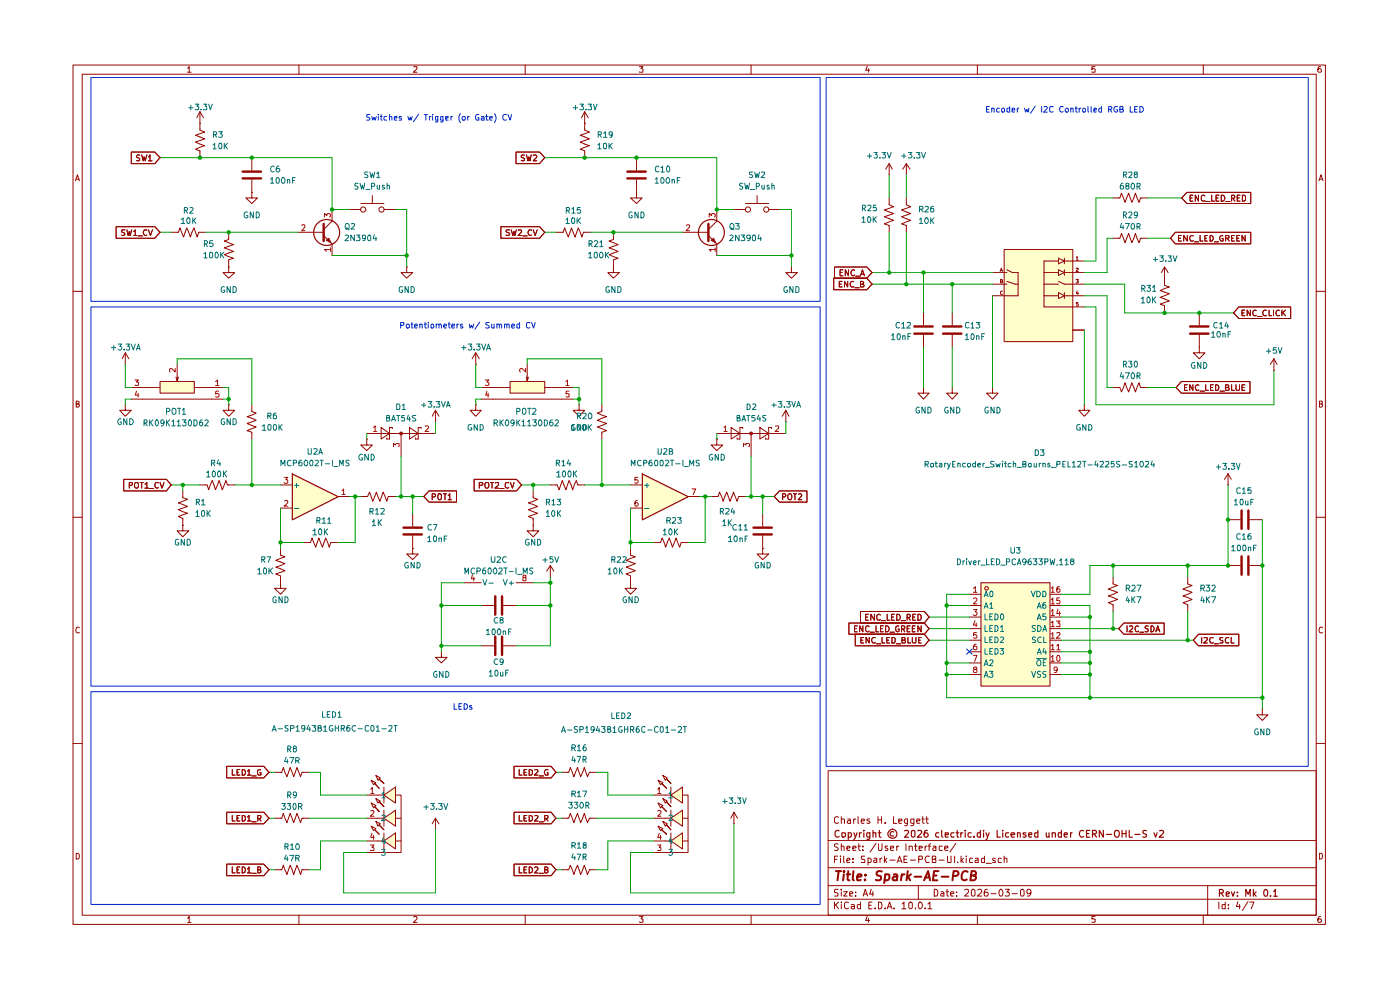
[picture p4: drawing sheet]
<svg xmlns="http://www.w3.org/2000/svg" width="297mm" height="210mm" viewBox="0 0 297 210" stroke-linecap="round" stroke-linejoin="round" font-family="sans-serif">
<g fill="none" stroke="#950500" stroke-width=".21">
<path d="M15.5 13.8h265.7v182.3h-265.7zM17.4 15.7h261.8v178.4h-261.8zM39.8 14.5l.3-.4v1.2M39.8 15.3h.8M63.4 13.8v1.9M87.8 14.2l.6-.1 .1 .4-.8 .8h.8M111.4 13.8v1.9M135.6 14.1h.8l-.4 .5 .4 .1v.5h-.8M159.3 13.8v1.9M184 14.1l-.4 .8h.9M184.2 14.6v.7M207.3 13.8v1.9"/>
<path d="M232.3 14.1h-.7v.6l.2-.1 .5 .1-.1 .6-.6-.1M255.3 13.8v1.9M280.2 14.1l-.5 .1a.94 .94 0 0 0 0 1.1h.5l.1-.1v-.4l-.2-.2h-.3l-.2 .2M16 38.4l.4-1.3 .4 1.3M16.2 38h.6M279.8 38.4l.4-1.3 .5 1.3M279.9 38h.6M15.5 61.8h1.9M279.2 61.8h2M16.2 85.7l.6-.1v-.4l-.6-.1v1.3h.4l.2-.5-.3-.2M279.9 85.7l.6-.1v-.4l-.6-.1v1.3l.6-.1 .1-.4-.3-.2M15.5 109.7h1.9"/>
<path d="M279.2 109.7h2M16.8 133.2l-.2-.2a.65 .65 0 0 0-.5 .6 .65 .65 0 0 0 .5 .7l.2-.1M280.6 133.2l-.3-.2a.65 .65 0 0 0-.5 .6 .65 .65 0 0 0 .5 .7l.3-.1M15.5 157.7h1.9M279.2 157.7h2M175.7 163.5h103.5v30.6h-103.5zM175.7 178.3h103.5M177.8 179.1l-.5-.1-.3 .2v.3l.8 .5-.3 .4-.5-.1M177.9 173.4l-.4-.2-.5 .4 .1 .9 .4 .2 .4-.2M178.5 179.6l.5-.1 .1 .9M178.5 173.8l.6-.1 .1 1M178.5 173.2v1.5"/>
<path d="M178.5 179v1.4M179.7 179.9l.6-.1v-.3h-.6v.2v.6h.6M179.8 173.7h.5l.1 1M180.4 174.1h-.5l-.2 .2 .2 .4 .5-.1M180.9 179.9l.7-.1-.1-.3h-.6v.8h.6M181.1 173.7v1M181.5 173.7h-.2l-.2 .3M182 173.2v1.4l.2 .1M182 179.5h.5M182.2 179v1.2l.3 .2M182.7 174.2l.7-.1-.1-.4h-.5l-.1 .2v.6l.2 .2 .4-.1M183 179.5v.2"/>
<path d="M184.5 173.7h-.5l-.1 .3 .6 .2 .1 .3-.3 .2-.4-.1M185.8 178.9l-1.2 1.9M186.3 173.2v1.5M186.3 173.9h.7M186.3 179v1.3l.3 .1h.3l.2-.2v-1.2M187 173.2v1.5M187.8 174.5v.2M188.3 179.5h-.5v.3l.6 .4-.3 .2-.3-.1M188.9 179.9l.7-.1v-.3h-.6l-.1 .2 .1 .6h.6M189.6 173.2v1.5h.6M190.2 179.5v.9M190.7 179.5h-.4l-.1 .2"/>
<path d="M190.7 174.2l.6-.1v-.4h-.6v.9h.6M192.2 179v1.4M192.5 174.6l-.4 .1-.2-.3 .1-.7h.5v1.1l-.2 .4-.4-.1M192.9 179.6l.6-.1v.9M192.9 179.5v.9M193.9 174.6l-.4 .1-.3-.2 .1-.8h.6v1.1l-.4 .4-.3-.1M194 179.5h.6M194.2 179v1.3l.4 .1M194.5 174.2l.7-.1-.1-.4h-.5l-.1 .2v.6l.1 .2 .5-.1M195 179.9l.7-.1-.1-.3h-.6v.8h.6M195.6 173.7h.5M195.7 173.2v1.3l.4 .2"/>
<path d="M196.3 179.5v.9M196.4 173.7h.5M196.6 173.2v1.3l.3 .2M196.7 179.5h-.3l-.1 .2M196.9 179.5h.5M197.4 179l-.3 .2v1.2M197.9 179.5h.6v.9M198.5 179.8h-.4l-.2 .3 .2 .3 .4-.1M199.9 179.5h-.6l-.1 .2 .1 .6h.6M200.4 179.9l.7-.1v-.3h-.6l-.1 .2 .1 .6h.6M202.8 178.9l-1.3 1.9M16.2 181a.66 .66 0 0 1 .6 .4 .66 .66 0 0 1-.2 .8h-.4z"/>
<path d="M39.8 194.8l.3-.4v1.3M39.8 195.7h.8M63.4 194.1v2M87.8 194.6l.4-.2 .3 .4-.8 .9h.8M111.4 194.1v2M135.6 194.4h.8l-.4 .5 .4 .1v.6h-.8M159.3 194.1v2M175.7 190.8h103.5M175.7 187.9h103.5M175.7 184.1h103.5M177 191.3v1.5M177 182.3h.5"/>
<path d="M177.3 191.9l.6 .9M177.7 181.6h-.7v1.4M177.8 188.7h-.7v.6a.53 .53 0 0 1 .6 .2 .53 .53 0 0 1 0 .6h-.7M177.9 191.3l-.9 .9M178.3 181.6v.1M178.3 182v1M178.5 191.3v.2M178.5 188.6v.2M178.5 189.1v1M178.5 191.9v.9M179 189.1h.7l-.7 1h.7M179 181.6v1.2l.2 .2"/>
<path d="M179.7 182.5l.6-.1-.1-.4-.5 .1v.7v.2h.6M180 191.5l-.4-.2-.4 .4v.9l.4 .2 .4-.2M180.3 189.7l.6-.2-.1-.3h-.5v.9h.5M180.6 191.9h.4l.3 .1v.8M180.9 182.9v.1M180.9 182.1v.2M181.3 192.2l-.7 .1v.4h.7M181.5 190v.1M181.5 189.2v.1M182.5 191.9h-.4l-.2 .2v.4l.2 .3 .4-.1M182.5 191.3v1.5M183 180.3v.1"/>
<path d="M183.1 190.1l.5-1.5 .5 1.5M183.2 189.7h.7M183.5 181.6h-.7a.53 .53 0 0 0 0 .6 .53 .53 0 0 0 .6 .2v.6h-.7M184 194.4l-.4 .8h.9M184.1 182.1l.5-.1 .2 .3-.1 .6-.6 .1M184.1 182v1.5M184.2 194.8v.9M184.3 192h.5M184.8 188.6l-.3 1.1h.8M185 191.3h-.7v1.5h.7M185.2 189.1v1M185.4 182.1h.6v.9h-.6l-.1-.4 .7-.2"/>
<path d="M185.7 192.6v.2M186.3 191.3l.7 .2v1.1l-.3 .2h-.4zM186.7 182v1M187.1 182l-.4 .3M187.6 181.6v1.4M187.8 192.6v.2M187.8 182.5l.3 .5M188.1 182l-.5 .6M188.2 192.8l.5-1.5 .5 1.5M188.4 192.4h.7M188.8 182.5h1.1M189.7 192.6v.2"/>
<path d="M190.3 183l.5-1.4 .5 1.4M190.5 182.6h.7M191.3 191.8l.5-.5v1.5M191.3 192.8h.9M191.8 182.3h.5M192.4 181.6h-.6v1.4h.6M192.8 191.6l.3-.3 .4 .3v.9l-.3 .3-.4-.3zM193.1 182.5h1.1M194.2 192.6v.2M194.8 187.9v2.9M194.9 182.3h.7l.1-.6-.8-.1v1.4M195 191.4l.2-.1a.76 .76 0 0 1 .5 .8 .76 .76 0 0 1-.5 .7 .97 .97 0 0 1-.2-1.4z"/>
<path d="M196.3 192.6v.2M196.8 191.8l.5-.5v1.5M196.8 192.8h.9M197.1 181.7l-.6-.1a1.02 1.02 0 0 0 0 1.4l.6-.1M197.8 182.3l.7-.2v-.2l-.1-.3h-.6v1.4h.7v-.6l-.3-.1M198.2 188.6a.8 .8 0 0 1 .8 .6 .8 .8 0 0 1-.3 .9h-.5zM199.2 182.5h1.1M199.6 189.2l.4-.1 .2 .2v.8h-.6v-.4l.6-.2M200.7 189.1h.5M200.9 188.6v1.3l.1 .2h.2M201 181.6l.1 1.4 .7-.1v-1.3M201.7 189.7l.7-.2-.2-.4h-.4l-.1 .2v.6l.1 .2h.5"/>
<path d="M202.5 181.6v1.4M202.9 190v.1M202.9 189.2v.1M203.2 182.9v.1M203.9 181.6v1.4M204 182.5l.4 .5M204.4 182l-.5 .6M204.6 188.8l.6-.2 .3 .4-.1 .3-.8 .8h.9M205 181.6v.1M205 182v1M206.2 188.8l.3-.2 .3 .4v.8l-.1 .3h-.5l-.1-.3zM206.3 182.1l-.4-.1-.2 .3v.7h.6"/>
<path d="M206.9 182.1h.6v.9h-.6l-.1-.4 .7-.2M207.3 194.1v2M207.4 188.8l.2-.2h.3l.4 .5-.1 .2-.9 .8h1M208.9 181.6v1.4h-.6v-.9h.6M209.2 183.1h1.1M209.5 188.6l-.5 .2-.2 1 .2 .3 .5-.1v-.7l-.5-.1-.2 .3M210.2 189.6h1.1M211.2 182.1l-.5-.1-.1 .3 .1 .2 .5 .1v.4h-.6M212.3 188.6a.87 .87 0 0 1 .2 1.5h-.3l-.3-.5 .1-.6zM212.4 182.1l-.4-.1-.3 .3 .1 .7h.6M213 182.2l.3-.2 .3 .1v.9M213 181.6v1.4"/>
<path d="M213.3 188.6h.8l-.5 .6 .4 .1v.7h-.7M214.7 189.6h1.1M216.6 188.8l.3-.2 .4 .4v.8l-.2 .3h-.4l-.2-.3zM218.7 189.3a.46 .46 0 0 1-.4 .3 .46 .46 0 0 1-.5-.3l.1-.6 .5-.1 .2 .2a1.08 1.08 0 0 1-.2 1.3h-.5M232.3 194.4h-.7v.6h.7v.6h-.7M255.3 194.1v2M256.2 187.9v6.2M258.6 191.3v1.5M259.9 191.9h-.7v.7l.3 .2 .4-.1M259.9 191.3v1.5M260.6 192.6v.2M260.6 191.9v.1"/>
<path d="M262.6 191.3l-.3 1h.8M263 191.9v.9M264.7 191.3l-1.1 1.8M265.1 191.3h.9l-.6 1.5M279.9 181a.66 .66 0 0 1 .7 .4 .66 .66 0 0 1-.3 .8h-.4zM280.2 194.4a.72 .72 0 0 0-.6 .5 .72 .72 0 0 0 .2 .8l.4-.1a.42 .42 0 0 0 0-.6 .42 .42 0 0 0-.5 0l-.1 .2"/>
</g>
<g fill="none" stroke="#950500" stroke-width=".25">
<path d="M178 176.2l-.4-.1-.4 .4v.7l.4 .4 .4-.2M178.6 176.7h.6l.2 .6a.45 .45 0 0 1-.8 .1zM180 177.5l.4 .1 .2-.3-.1-.6h-.5v1.4M181.1 176.7l.4 .9M181.8 176.7l-.7 1.4M182.3 176.7v.9M182.7 176.7h-.2l-.2 .2M183.3 176.1v.1M183.3 176.7v.9M184.5 177.5l-.4 .1-.2-.3 .1-.6h.5v1.1l-.2 .3-.4-.1M185.2 176.7h.6v.9M185.2 176.1v1.5"/>
<path d="M186.3 176.7h.6M186.6 176.1v1.4l.3 .1M189.6 176.5l-.4-.1-.4 .3 .2 .6h.6M191.9 176.2l.6-.1a.36 .36 0 0 1 .2 .6l-.8 .9h.8M193.4 176.2l.4-.1 .3 .3v.9l-.3 .3-.5-.3zM194.7 176.2h.7l.1 .4-.9 1h.9M196.7 176.1l-.4 .1a.99 .99 0 0 0 0 1.4l.6-.3v-.3l-.3-.3h-.3l-.3 .3M199.2 176.7h-.5l-.2 .2v.4l.3 .3 .4-.1M199.8 176.1v1.2l.2 .3M200.5 177.1l.7-.1-.1-.3h-.6v.8h.6M202.4 176.7h-.5l-.2 .2v.4l.3 .3 .4-.1M202.8 176.7h.6"/>
<path d="M203.1 176.1v1.4l.3 .1M203.8 176.7v.9M204.3 176.7h-.3l-.2 .2M204.8 176.1v.1M204.8 176.7v.9M206 176.7h-.5l-.1 .2v.4l.2 .3 .4-.1M206.6 177.4v.2M208 176.7h-.6l-.1 .2 .1 .6h.6M208 176.1v1.5M208.7 176.1v.1M208.7 176.7v.9M209.2 176.7l.3 .9"/>
<path d="M209.8 176.7l-.4 1.2-.2 .2M211.5 176.1v1.5h.7M212.7 176.1v.1M212.7 176.7v.9M214 176.7h-.5l-.2 .2v.4l.3 .3 .4-.1M214.5 177.1l.8-.1-.1-.3h-.6l-.1 .1 .1 .7h.6M215.9 176.7h.5v.9M215.9 176.7v.9M217.6 176.7h-.5l-.1 .1 .6 .4v.3h-.6M218.2 177.1l.7-.1-.1-.3h-.5l-.1 .1 .1 .7h.5M220.2 176.7h-.6l-.1 .2 .1 .6h.6M220.2 176.1v1.5"/>
<path d="M222 176.7v.8l.4 .1 .1-.2M222.5 176.7v.9M223.2 176.7h.6l.1 .9M223.2 176.7v.9M225.2 176.7h-.6l-.1 .2 .1 .6h.6M225.2 176.1v1.5M225.8 177.1l.6-.1v-.3h-.6v.1v.7h.6M227.1 176.7v.9M227.5 176.7h-.3l-.1 .2M229.9 176.2a.67 .67 0 0 0-.9 .6 .67 .67 0 0 0 .8 .7l.1-.1M230.5 176.8h.5M231.2 176.1h-.7v1.5h.7"/>
<path d="M231.8 176.9h.6l.2-.2-.1-.5-.7-.1v1.5M232.1 176.9l.5 .7M234.1 176.1v1.5l-.9-1.5v1.5M234.7 177h1.1M236.5 176.3l.3-.2a.57 .57 0 0 1 .6 .6v.6l-.3 .3h-.3a1.01 1.01 0 0 1-.3-1.3zM238 176.8h.9M238 176.1v1.5M238.9 176.1v1.5M239.6 176.1v1.5h.6M240.7 177h1.1M243.2 176.2l-.5-.1-.3 .3 .1 .3 .7 .3v.4l-.3 .2-.5-.1M244.8 176.7l.3 .9 .4-.9"/>
<path d="M246 176.2h.8v.4l-.9 1h.9M258.7 189.4h.8v-.5l-.2-.2h-.6v1.4M259 189.4l.5 .7M260.1 189.7l.7-.2-.1-.2h-.6v.7h.6M261.2 189.2l.4 .9 .3-.9M262.5 190v.1M262.5 189.3v.1M264.3 190.1v-1.4l.5 1 .4-1v1.4M265.9 188.7v1.4M266.1 189.6l.4 .5M266.5 189.2l-.6 .5M268.4 188.7a.76 .76 0 0 1 .6 .7 .76 .76 0 0 1-.6 .7l-.2-.2a.99 .99 0 0 1 .2-1.2z"/>
<path d="M269.5 190v.1M270.2 189.1l.3-.4v1.4M270.2 190.1h.8"/>
<circle cx="189.3" cy="176.9" r=".99"/>
</g>
<g fill="none" stroke="#950500" stroke-width=".42">
<path d="M177.3 184.8h1.1M177.9 184.8l-.2 1.9M179 185.5l-.1 1.2M179.1 184.8l-.2 .1 .1 .1 .1-.2-.1 .2M179.6 185.5h.8M180 184.8l-.2 1.7 .4 .2M181.1 184.8l-.2 1.7 .2 .2M181.8 186.1l.9-.2v-.4h-.5l-.3 .2-.1 .9h.8M183.5 186.6v.1M183.6 185.5v.2M187.1 184.9a.79 .79 0 0 0-1.1 .2l.1 .5 .7 .3 .1 .4-.1 .3-.3 .1-.7-.1M187.8 185.5h.8l.1 .8a.67 .67 0 0 1-1 .3"/>
<path d="M187.8 185.5l-.2 1.8M189.6 185.5h.7v1.2M190.4 185.9l-.7 .1-.3 .2v.4l.2 .1 .7-.1M191.3 185.5l-.2 1.2M191.9 185.5h-.4l-.2 .3M192.6 184.8l-.3 1.9M192.7 186l.4 .7M193.2 185.5l-.8 .6M194 186h1.4M196 186.7l.9-1.9 .4 1.9M196.2 186.1h.9M198.1 185.7h.6"/>
<path d="M199.1 184.8h-.9l-.3 1.9h.9M199.8 186h1.4M202.1 185.8l1-.1 .2-.2-.1-.5-.2-.2h-.7l-.2 1.9M205.3 185l-.1-.1a.81 .81 0 0 0-1.2 .7v.6a.66 .66 0 0 0 1.1 .4M206 185.7l1-.2v-.4l-.1-.2-.8-.1-.2 1.9h.7l.4-.4a.46 .46 0 0 0-.4-.6"/>
</g>
<g fill="#fffdc9">
<path d="M136.2 100.5l9.8 4.8-9.8 4.9z"/>
<path d="M139.6 165.5l1 .5-.5 .5z"/>
<path d="M139.6 170.3l1 .6-.5 .5z"/>
<path d="M139.6 175.3l1 .5-.5 .4z"/>
<path d="M140.6 164.5l1 .5-.5 .5z"/>
<path d="M140.6 169.4l1 .5-.5 .4z"/>
<path d="M140.6 174.2l1 .5-.5 .6z"/>
<path d="M140.4 166.2l1 1z"/>
<path d="M140.4 171.1l1 1z"/>
<path d="M140.4 176l1 1z"/>
<path d="M141.4 165.3l.9 .9z"/>
<path d="M141.4 170.1l.9 1z"/>
<path d="M141.4 175l.9 1z"/>
<path d="M142.3 168.7l2.5-1.7v3.3z"/>
<path d="M142.3 173.6l2.5-1.7v3.4z"/>
<path d="M142.3 178.4l2.5-1.7v3.4z"/>
<path d="M78.7 165.5l1.1 .5-.6 .5z"/>
<path d="M78.7 170.3l1.1 .6-.6 .5z"/>
<path d="M78.7 175.3l1.1 .5-.6 .4z"/>
<path d="M79.8 164.5l.9 .5-.5 .5z"/>
<path d="M79.8 169.4l.9 .5-.5 .4z"/>
<path d="M79.8 174.2l.9 .5-.5 .6z"/>
<path d="M79.5 166.2l.9 1z"/>
<path d="M79.5 171.1l.9 1z"/>
<path d="M79.5 176l.9 1z"/>
<path d="M80.4 165.3l1 .9z"/>
<path d="M80.4 170.1l1 1z"/>
<path d="M80.4 175l1 1z"/>
<path d="M81.4 168.7l2.5-1.7v3.3z"/>
<path d="M81.4 173.6l2.5-1.7v3.4z"/>
<path d="M81.4 178.4l2.5-1.7v3.4z"/>
<path d="M108.2 80.9h7.4v2.5h-7.4z"/>
<path d="M62 100.5l9.7 4.8-9.7 4.9z"/>
<path d="M33.9 80.9h7.3v2.5h-7.3z"/>
<path d="M208.1 123.6h14.7v21.9h-14.7z"/>
<path d="M213 52.9h14.6v19.6h-14.6z"/>
</g>
<g fill="none" stroke="#950500" stroke-width=".21">
<path d="M27.9 32.3h4.9l1.1 1.1-1.1 1.3h-4.9zM29.6 32.9l-.4-.1-.2 .3 .1 .3 .5 .2v.4h-.6M30.1 32.8l.3 1.3 .2-.8 .2 .8 .4-1.3M31.5 33.3l.3-.5v1.3M31.5 34.1h.8M42.4 23.7v3.9l1 .4-1.9 .7 1.9 .8-1.9 .6 1.9 .8-1.9 .8 .9 .3v1.4M42.4 26.2h.1M42.4 23.7l-.7 1.3M42.4 23.7l.8 1.3M53.4 33.4v2.7M53.4 38.1v2.7M109.5 32.3h5l1.1 1.1-1.1 1.3h-5z"/>
<path d="M111.2 32.9l-.4-.1-.2 .3 .1 .3 .5 .2v.4h-.6M111.7 32.8l.3 1.3 .2-.8 .2 .8 .3-1.3M113.1 33l.2-.2h.3l.3 .3-.1 .3-.7 .7h.8M24.6 48.1h8.2l1.1 1.2-1.1 1.2h-8.2zM26.5 48.8h-.6l-.1 .4a.57 .57 0 0 1 .6 .7h-.6M26.9 48.8l.3 1.2 .2-.9 .2 .9 .3-1.2M28.4 49.1l.3-.3v1.2M28.4 50h.6M29.3 50h.9M31.2 48.8h-.6a.66 .66 0 0 0-.2 .7 .66 .66 0 0 0 .6 .5l.2-.1M31.5 48.8l.4 1.2 .4-1.2M36.3 49.3h1.5l.4-1 .7 2 .7-2 .8 2 .7-2 .7 2 .4-1h1.5"/>
<path d="M48.5 49.3v1.5l-.9 .3 1.9 .8-1.9 .7 1.9 .7-1.9 .7 1.9 .8-1 .3v1.5M53.4 40.8v1.2h1.2l-1.2 1.2-1.2-1.2h1.2M53.4 40.8h.1M74.1 44.4h2.4M76.5 43.2h4.9M79 41.5v1.7M81.4 44.4h2.5M117.9 49.3h1.6l.3-1 .8 2 .6-2 .8 2 .7-2 .7 2 .4-1h1.5M130.1 49.3v1.5l-.9 .3 1.9 .8-1.9 .7 1.9 .7-1.9 .7 1.9 .8-1 .3v1.5M147.2 49.3h3.1M150.3 50l1.8 1.7M152.1 46.9l-1.8 1.8"/>
<circle cx="77" cy="44.4" r=".55"/>
<circle cx="80.9" cy="44.4" r=".55"/>
</g>
<path d="M51.5 36.4h3.9M51.5 37.8h3.9M150.3 47.5v3.6" fill="none" stroke="#950500" stroke-width=".51"/>
<circle cx="150.9" cy="49.3" r="2.75" fill="none" stroke="#950500" stroke-width=".25"/>
<path d="M150.9 51l.5-.5 .4 1z" fill="#950500"/>
<g fill="none" stroke="#950500" stroke-width=".21">
<path d="M124 26.2h.1M124 23.7v3.9l1 .4-1.9 .7 1.9 .8-1.9 .6 1.9 .8-1.9 .8 .9 .3v1.4M124 23.7l-.6 1.3M124 23.7l.8 1.3M135 33.4v2.7M135 38.1v2.7M65.6 49.3h3.1M68.7 50l1.7 1.7M70.4 46.9l-1.7 1.8M135 40.8v1.2h1.2l-1.2 1.2-1.2-1.2h1.2M135 40.8h.1M144.8 49.3h2.4"/>
<path d="M150.9 51l.5-.5 .4 1zM152.1 44.4v2.5M152.1 51.7v2.5"/>
</g>
<path d="M145.6 47.8l.2-.1h.3l.2 .1v.4l-.8 .7h.8M150.4 46.1v-.8l.6 .4v-.3l.1-.1 .5 .1 .1 .5-.1 .2M151.7 52.9h-1.3l.4 .4M151.7 52.6v.7" fill="none" stroke="#b90800" stroke-width=".21"/>
<path d="M133.1 36.4h3.9M133.1 37.8h3.9M68.7 47.5v3.6" fill="none" stroke="#950500" stroke-width=".51"/>
<circle cx="69.3" cy="49.3" r="2.75" fill="none" stroke="#950500" stroke-width=".25"/>
<path d="M69.3 51l.5-.5 .4 1z" fill="#950500"/>
<g fill="none" stroke="#950500" stroke-width=".21">
<path d="M48.5 56.6v1.2h1.3l-1.3 1.2-1.2-1.2h1.2M48.5 56.6h.1M63.2 49.3h2.4M69.3 51l.5-.5 .4 1zM70.4 44.4v2.5M70.4 51.7v2.5M86.3 56.6v1.2h1.2l-1.2 1.2-1.2-1.2h1.2M86.3 56.6h.1M106.3 48.1h8.2l1.1 1.2-1.1 1.2h-8.2zM108.1 48.8h-.6l-.1 .1 .1 .4 .5 .1v.5h-.6M108.5 48.8l.3 1.2 .2-.9 .2 .9 .4-1.2M110 48.8h.5l.2 .3-.8 .9h.8"/>
<path d="M110.9 50h.9M112.8 48.8h-.5a.67 .67 0 0 0-.3 .6 .67 .67 0 0 0 .5 .6l.3-.1M113.1 48.8l.4 1.2 .5-1.2M130.1 56.6v1.2h1.3l-1.3 1.2-1.2-1.2h1.2M130.1 56.6h.1M100.9 77.3h.1M100.9 74.8l.8 1.3M100.9 74.8l-.7 1.3M100.9 74.8v2.5M111.8 77.3v3.6l.3-.9M77.8 93.1v1.3h1.2l-1.2 1.2-1.3-1.2h1.3M77.8 93.1h.1"/>
<path d="M80.9 90.7l1.7 1.2-1.7 1.2zM81.4 91.9h5.5M83.2 90.9v-.2h-.6v2.4h-.6v-.2M92.4 89.5h.1M92.4 87v2.5M92.4 87l-.7 1.3M92.4 87l.7 1.3M100.9 85.8v1.2h-1.2l1.2 1.3 1.2-1.3h-1.2M100.9 85.8h.1M102.1 84.7h19.5M102.1 82.2h6.1M108.2 80.9h7.4v2.5h-7.4z"/>
<path d="M111.7 80l.1 .9M115.6 82.2h6M122.8 85.8v1.2h-1.2l1.2 1.3 1.2-1.3h-1.2M122.8 85.8h.1M127.7 85.8v1.5l-1 .3 2 .8-2 .8 2 .6-2 .8 2 .8-1 .3v1.4M59.5 102.9h2.5M59.5 107.8h2.5M64.3 115.1h1.6l.3-1 .8 2 .6-2 .8 2 .7-2 .7 2 .4-1h1.5M71.7 105.3h2.4M76.5 105.3h1.5l.4-.9 .7 1.9 .7-1.9 .8 1.9 .7-1.9 .7 1.9 .4-1h1.5M87.5 116.3v1.2h1.2l-1.2 1.2-1.2-1.2h1.2M87.5 116.3h.1"/>
<path d="M87.5 109v2.7M87.5 113.6v2.7M91 104.1h5.9v2.4h-5.9l-1.1-1.2zM91.7 105.4h.5l.2-.2v-.3l-.2-.2h-.5v1.3M93.1 104.7l.5 .2v.9l-.5 .2a.86 .86 0 0 1 0-1.3zM94.1 104.7h.6M94.4 104.7v1.3M95.1 105.1l.3-.4v1.3M95.1 106h.7M100.6 101.7h9l1.1 1.2-1.1 1.2h-9zM101.7 103l.7-.1v-.4l-.1-.1h-.6v1.1M104.1 102.4h.6"/>
<path d="M104.4 102.4v1.1M105.1 102.4h.6v.5l-.7 .6h.7M106 103.6h.9M107.9 102.4h-.5l-.2 .2 .1 .8 .3 .1h.3M108.3 102.4l.4 1.1 .3-1.1M113.1 104.1v1.5l.9 .3-1.9 .8 1.9 .7-1.9 .7 1.9 .8-1.9 .7 1 .4v1.4M113.1 111.4v1.2h1.2l-1.2 1.3-1.3-1.3h1.3M113.1 111.4h.1M116.8 102.9h1.4l.4 1 .7-2 .8 2 .6-2 .8 2 .8-2 .3 1h1.4M116.8 120l-.8 1.2M116.8 120l.7 1.2M116.8 120v2.4"/>
<path d="M133.8 116.3v1.5l1 .3-2 .8 2 .6-2 .8 2 .8-2 .6 1 .5v1.4M133.8 102.9h2.4M133.8 107.8h2.4M138.7 115.1h1.4l.4-1 .7 2 .8-2 .7 2 .7-2 .8 2 .3-1h1.5M146 105.3h2.4M93.6 138.3v1.1h1.2l-1.2 1.2-1.2-1.2h1.2M93.6 138.3h.1M98.5 123.6h3.6M102.1 137h2.7M102.1 128.4h2.7M106.8 137h2.7M106.8 128.4h2.7"/>
<path d="M109.5 123.6h3.6M116.8 122.4h.1M133.8 123.6v1.2h1.2l-1.2 1.3-1.2-1.3h1.2M133.8 123.6h.1M48.1 172.3h7.9l1.1 1.3-1.1 1.1h-7.9zM48.1 162.6h7.9l1.1 1.2-1.1 1.2h-7.9zM49.3 173v1.2h.6M49.3 163.2v1.2h.6M50.3 173.6h.3M50.3 163.8h.3M50.9 173h-.6v1.2h.6M50.9 163.2h-.6v1.2h.6"/>
<path d="M51.4 173a.66 .66 0 0 1 .6 .4 .66 .66 0 0 1-.2 .8h-.4zM51.4 163.2a.66 .66 0 0 1 .6 .5 .66 .66 0 0 1-.2 .7h-.4zM52.5 173.3l.3-.3v1.2M52.5 163.6l.3-.4v1.2M52.5 174.2h.8M52.5 164.4h.8M53.4 174.3h1M53.4 164.6h1M54.7 173.6h.6v-.5l-.6-.1v1.2M54.9 173.6l.5 .6M55.3 163.3l-.1-.1a.66 .66 0 0 0-.6 .5 .66 .66 0 0 0 .3 .7l.5-.1v-.4h-.3M58.2 163.8h1.6l.3-1 .8 2 .6-2 .8 2 .7-2 .8 2 .3-1h1.5"/>
<path d="M58.2 173.6h1.6l.3-1.1 .8 2 .6-2 .8 2 .7-2 .8 2 .3-.9h1.5M77.8 168.7h3.6M77.8 173.6h3.6M77.8 178.4h3.6M78.7 165.5l1.1 .5-.6 .5zM78.7 170.3l1.1 .6-.6 .5zM78.7 175.3l1.1 .5-.6 .4zM79.8 164.5l.9 .5-.5 .5zM79.8 169.4l.9 .5-.5 .4zM79.8 174.2l.9 .5-.5 .6zM80.4 167.2l-.9-1 .9 1M80.4 172.1l-.9-1 .9 1"/>
<path d="M80.4 177l-.9-1 .9 1M81.4 166.2l-1-.9 1 .9M81.4 171.1l-1-1 1 1M81.4 176l-1-1 1 1M81.4 168.7l2.5-1.7v3.3zM81.4 173.6l2.5-1.7v3.4zM81.4 178.4l2.5-1.7v3.4zM81.4 167v3.3M81.4 171.9v3.4M81.4 176.7v3.4M83.9 168.7h1.2v12.1h-7.3M83.9 173.6h1.2"/>
<path d="M83.9 178.4h1.2M92.4 176h.1M92.4 173.6l-.7 1.1M92.4 173.6l.7 1.1M92.4 173.6v2.4M109 172.3h7.9l1 1.3-1 1.1h-7.9zM109 162.6h7.9l1 1.2-1 1.2h-7.9zM110.1 173v1.2h.6M110.1 163.2v1.2h.6M111.2 173.6h.4M111.2 163.8h.4M111.8 173h-.6v1.2h.6"/>
<path d="M111.8 163.2h-.6v1.2h.6M112.3 173l.6 .2v.7l-.2 .3h-.4zM112.3 163.2l.6 .3v.7l-.2 .2h-.4zM113.5 173.1l.4-.1 .2 .3-.7 .9h.7M113.5 163.3l.4-.1 .2 .4-.7 .8h.7M114.4 174.3h.9M114.4 164.6h.9M115.6 173.6h.5l.1-.1v-.4l-.6-.1v1.2M115.8 173.6l.4 .6M116.2 163.3a.61 .61 0 0 0-.7 .3 .61 .61 0 0 0 .2 .8h.5v-.5h-.1M119.2 173.6h1.4l.4-1.1 .7 2 .8-2 .7 2 .7-2 .7 2 .4-.9h1.5M119.2 163.8h1.4l.4-1 .7 2 .8-2 .7 2 .7-2 .7 2 .4-1h1.5"/>
<path d="M138.7 168.7h3.6M138.7 173.6h3.6M138.7 178.4h3.6M139.6 165.5l1 .5-.5 .5zM139.6 170.3l1 .6-.5 .5zM139.6 175.3l1 .5-.5 .4zM140.6 164.5l1 .5-.5 .5zM140.6 169.4l1 .5-.5 .4zM140.6 174.2l1 .5-.5 .6zM141.4 167.2l-1-1 1 1M141.4 172.1l-1-1 1 1M141.4 177l-1-1 1 1"/>
<path d="M142.3 166.2l-.9-.9 .9 .9M142.3 171.1l-.9-1 .9 1M142.3 176l-.9-1 .9 1M142.3 168.7l2.5-1.7v3.3zM142.3 173.6l2.5-1.7v3.4zM142.3 178.4l2.5-1.7v3.4zM142.3 167v3.3M142.3 171.9v3.4M142.3 176.7v3.4M144.8 168.7h1.2v12.1h-7.3M144.8 173.6h1.2M144.8 178.4h1.2"/>
<path d="M155.7 174.7h.1M155.7 172.3l-.7 1.3M155.7 172.3l.8 1.3M155.7 172.3v2.4M48.1 183.3h7.9l1.1 1.2-1.1 1.3h-7.9zM49.3 183.9v1.3h.6M50.3 184.5h.3M50.9 183.9h-.6v1.3h.6M51.4 183.9a.64 .64 0 0 1 .7 .6 .64 .64 0 0 1-.7 .7zM52.5 184.3l.3-.4v1.3M52.5 185.2h.8M53.4 185.2h1"/>
<path d="M54.7 184.5l.6-.1v-.3l-.2-.2h-.4v1.3l.6-.1 .1-.4-.3-.2M58.2 184.5h1.6l.3-.9 .8 1.9 .6-1.9 .8 1.9 .7-1.9 .8 1.9 .3-1h1.5M109 183.3h7.9l1 1.2-1 1.3h-7.9zM110.1 183.9v1.3h.6M111.2 184.5h.4M111.8 183.9h-.6v1.3h.6M112.3 183.9h.2l.4 .3v.6l-.4 .4h-.2zM113.5 184.1l.4-.2 .2 .4-.7 .9h.7M114.4 185.2h.9M115.6 184.5h.5l.1-.4-.2-.2h-.4v1.3h.5l.1-.2v-.3l-.2-.2M119.2 184.5h1.4l.4-.9 .7 1.9 .8-1.9 .7 1.9 .7-1.9 .7 1.9 .4-1h1.5"/>
<circle cx="103.3" cy="102.9" r=".58"/>
</g>
<g fill="none" stroke="#b90800" stroke-width=".21">
<path d="M64 47.8l.2-.1h.3l.2 .1v.4l-.7 .7h.7M68.8 46.1v-.8l.5 .4v-.3l.2-.1 .5 .1 .1 .5-.2 .2M70.1 52.9h-1.3l.4 .4M70.1 52.6v.7M111.5 78.1v.8l-.9-.8-.4 .3v.3l.2 .2M103 80.6h.7l-.4 .4 .4 .3-.1 .4h-.6M103.3 83l-.3 .8h.7M103.5 83.4v.8M120.1 80.9l.3-.3v1.2M120.1 81.8h.6M120.7 83h-.6v.6h.6v.6h-.6M60.3 101.3h.7l-.4 .5 .4 .1v.5l-.1 .1h-.5l-.1-.1"/>
<path d="M60.4 106.3h.6v.4l-.7 .7h.7M72.6 104.1l.3-.4v1.2M72.6 104.9h.6M135.2 106.2l-.5 .2v.9h.6l.1-.5-.3-.2h-.2l-.2 .2M135.3 101.3h-.6v.6l.5-.1 .2 .5-.3 .2-.4-.1M146.8 103.7h.8l-.5 1.2M100.2 121.9l-.2 .9h.8M100.5 122.4v.8M111.2 122.5l-.3-.2 .1-.2h.6v.3l-.6 .2v.6l.6-.1v-.5l-.2-.1M78.6 179.2h.7l-.4 .5h.3l.1 .2-.1 .5-.6-.1M78.7 167.4l.3-.4v1.3M78.7 172h.5l.1 .3-.7 .8h.7"/>
<path d="M78.7 168.3h.6M78.9 176.8l-.2 .8h.7M79.2 177.2v.9M139.5 167.4h.2l.2-.4v1.3M139.5 172h.7v.5l-.7 .6h.7M139.5 179.2h.7l-.3 .5 .3 .1v.5h-.7M139.5 168.3h.7M139.9 176.8l-.4 .8h.8M140.1 177.2v.9"/>
</g>
<path d="M62 100.5l9.8 4.9-9.8 4.9zM136.3 100.5l9.7 4.9-9.7 4.9z" fill="none" stroke="#950500" stroke-width=".25"/>
<g fill="none" stroke="#006f70" stroke-width=".21">
<path d="M62.5 103h.9M62.5 107.9h.9M62.9 102.5v1M136.7 103h1M136.7 107.9h1M137.2 102.5v1M102.4 122.9l.5 1.2 .4-1.2M103.7 123.7h.9M106.8 122.9l.4 1.2 .4-1.2M108 123.7h1M108.5 123.3v.8M81 168.4l.4-.4v1.2"/>
<path d="M81 173h.7v.4l-.8 .7h.8M81 169.2h.7M81.3 177.7l-.3 .9h.8M81.6 178.1v.9M141.9 168.4l.3-.4v1.2M141.9 173l.5-.1 .3 .2-.8 1h.8M141.9 169.2h.8M142.2 177.7l-.3 .9h.8M142.5 178.1v.9M80.9 180.2h.8l-.4 .5 .4 .1v.5l-.3 .1h-.3l-.2-.1M141.9 180.2h.8l-.5 .5 .5 .1v.4l-.3 .2h-.3l-.2-.1"/>
</g>
<path d="M85.6 111.9h3.9M85.6 113.4h3.9M105.1 126.5v3.9M105.1 135v3.9M106.5 126.5v3.9M106.5 135v3.9" fill="none" stroke="#950500" stroke-width=".51"/>
<path d="M84.9 91.7h.4v.5h-.4z" fill="#950500"/>
<g fill="none" stroke="#950500" stroke-width=".21">
<path d="M188.6 37.1h.1M188.6 34.7l-.7 1.2M188.6 34.7l.7 1.2M188.6 34.7v2.4M192.3 37.1h.1M192.3 34.7v2.4M192.3 34.7l-.8 1.2M192.3 34.7l.7 1.2M155.7 44.4h2.5M158.2 43.2h4.9M160.6 41.5v1.7M163.1 44.4h2.3"/>
<path d="M167.9 56.6v1.2h1.3l-1.3 1.2-1.2-1.2h1.2M167.9 56.6h.1M176.9 59h7l1.1 1.3-1.1 1.2h-7zM177 56.6h6.9l1.1 1.2-1.1 1.2h-6.9zM178.2 57.8h.4M178.6 59.7h-.5v1.2h.5M178.8 57.2h-.6v1.3h.6M179.8 59.7v1.2l-.6-1.2v1.2M180 57.2v1.3l-.7-1.3v1.3M181.1 59.8a.61 .61 0 0 0-.8 .3 .61 .61 0 0 0 .3 .8l.5-.1M181.3 57.4l-.2-.2a.64 .64 0 0 0-.6 .7 .64 .64 0 0 0 .6 .6l.2-.2M181.5 58.6h1"/>
<path d="M182.5 58.5l.5-1.3 .4 1.3M182.7 58.2h.6M188.6 42v1.4l1 .5-2 .6 2 .8-2 .7 2 .7-2 .8 1 .3v1.5M192.3 42v1.4l.9 .5-1.9 .6 1.9 .8-1.9 .7 1.9 .7-1.9 .8 1 .3v1.5M236.1 42h1.5l.3-1 .8 1.9 .7-1.9 .7 1.9 .8-1.9 .7 1.9 .4-.9h1.4M236.1 50.5h1.5l.3-1 .8 2 .7-2 .7 2 .8-2 .7 2 .4-1h1.4M249.3 49.3h16v2.4h-16l-1-1.2zM250 50.5h.4M250.6 50h-.6v1.1h.6M251.9 50v1.1l-.8-1.1v1.1M253.2 50h-.3a.67 .67 0 0 0-.5 .5 .67 .67 0 0 0 .2 .6h.6M253.4 51.3h.9"/>
<path d="M254.6 50v1.1h.6M255.6 50.5h.3M256.1 50h-.5v1.1h.5M256.7 50a.66 .66 0 0 1 .7 .4 .66 .66 0 0 1-.3 .7h-.4zM257.6 51.3h.9M259.4 50a.59 .59 0 0 0-.7 .4 .59 .59 0 0 0 .3 .7h.5v-.5h-.3M260 50.5h.6l.2-.1-.1-.4h-.7v1.1M260.3 50.5l.5 .6M261.3 50.5h.3M261.9 50h-.6v1.1h.6M262.4 50.5h.4M263 50h-.6v1.1h.6"/>
<path d="M264.2 50v1.1l-.7-1.1v1.1M26.6 77.3h.1M26.6 74.8l.7 1.3M26.6 74.8l-.7 1.3M26.6 74.8v2.5M37.6 77.3v3.6l.2-.9M178.1 60.3h.4M181.4 61h.9M182.5 60.3h.5l.2-.3-.1-.2-.6-.1v1.2h.6l.2-.4-.3-.2M195.9 66.4v2.6M195.9 70.9v2.8M202 66.4v2.6"/>
<path d="M202 70.9v2.8M262.8 65.1h11v2.5h-11l-1.1-1.2zM263.5 66.4h.4M264.1 65.8h-.6v1.2h.6M265.3 65.8v1.2l-.7-1.2v1.2M266.5 65.9l-.2-.1a.67 .67 0 0 0-.5 .5 .67 .67 0 0 0 .2 .7l.5-.1M266.8 67.1h.9M268.6 65.9a.61 .61 0 0 0-.7 .3 .61 .61 0 0 0 .2 .8l.5-.1M269.2 65.8v1.2h.5M270.2 65.8v1.2M271.4 65.9a.61 .61 0 0 0-.7 .3 .61 .61 0 0 0 .2 .8l.5-.1M271.9 65.8v1.2"/>
<path d="M272.1 66.3l.6 .7M272.7 65.8l-.8 .7M26.6 85.8v1.2h-1.2l1.2 1.3 1.3-1.3h-1.3M26.6 85.8h.1M27.9 84.7h19.4M27.9 82.2h6M33.9 80.9h7.3v2.5h-7.3zM37.3 80l.3 .9M41.2 82.2h6.1M48.5 85.8v1.2h-1.2l1.2 1.3 1.3-1.3h-1.3M48.5 85.8h.1M53.4 85.8v1.5l1 .3-2 .8 2 .8-2 .6 2 .8-2 .8 1 .3v1.4"/>
<path d="M77.8 91.9h3.6M84.9 91.7h.4v.5h-.4zM85.1 91.9v4.9M86.3 91.9h6.1M86.9 90.7l1.8 1.2-1.8 1.2zM89.3 90.9v-.2h-.6v2.4h-.6v-.2M152.1 93.1v1.3h1.2l-1.2 1.2-1.2-1.2h1.2M152.1 93.1h.1M155.1 90.7l1.9 1.2-1.9 1.2zM155.7 91.9h5.5M157.6 90.9v-.2h-.6v2.4h-.6v-.2M166.7 89.5h.1"/>
<path d="M166.7 87l-.8 1.3M166.7 87l.7 1.3M166.7 87v2.5M236.1 82.2h1.5l.3 .9 .8-1.9 .7 1.9 .7-1.9 .8 1.9 .7-1.9 .4 1h1.4M250.6 80.9h14.6v2.5h-14.6l-1.1-1.2zM251.3 82.2h.4M251.9 81.6h-.6v1.2h.6M253.1 81.6v1.2l-.7-1.2v1.2M254.3 81.7a.61 .61 0 0 0-.7 .3 .61 .61 0 0 0 .2 .8l.5-.1M254.6 83h.9M255.8 81.6v1.2h.6M256.8 82.2h.4"/>
<path d="M257.4 81.6h-.6v1.2h.6M257.9 81.6a.66 .66 0 0 1 .6 .4 .66 .66 0 0 1-.2 .8h-.4zM258.8 83h1M260 82.2h.4l.3-.2-.1-.3-.6-.1v1.2h.6l.2-.3-.4-.3M261.3 81.6v1.2h.6M262.2 81.6v1l.2 .2h.4l.2-.2v-1M263.5 82.2h.4M264.1 81.6h-.6v1.2h.6M26.2 101.7h9.1l1 1.2-1 1.2h-9.1zM27.4 103l.6-.1v-.5h-.6v1.1M29.7 102.4h.7M30.1 102.4v1.1"/>
<path d="M30.7 102.7l.5-.3v1.1M30.7 103.5h.8M31.7 103.6h.9M33.6 102.4h-.5a.67 .67 0 0 0-.3 .6 .67 .67 0 0 0 .6 .5h.2M33.9 102.4l.5 1.1 .4-1.1M38.8 104.1v1.5l1 .3-2 .8 2 .7-2 .7 2 .8-2 .7 1 .4v1.4M38.8 111.4v1.2h1.2l-1.2 1.3-1.2-1.3h1.2M38.8 111.4h.1M42.4 102.9h1.5l.4 1 .7-2 .7 2 .8-2 .7 2 .7-2 .4 1h1.5M59.5 116.3v1.5l.9 .3-1.9 .8 1.9 .6-1.9 .8 1.9 .8-1.9 .6 1 .5v1.4M150.9 105.3h1.4l.4-.9 .7 1.9 .8-1.9 .7 1.9 .7-1.9 .8 1.9 .3-1h1.5M161.8 116.3v1.2h1.3l-1.3 1.2-1.2-1.2h1.2"/>
<path d="M161.8 116.3h.1M161.8 109v2.7M161.8 113.6v2.7M165.4 104.1h5.8v2.4h-5.8l-1.1-1.2zM166 105.4l.6-.1v-.5l-.6-.1v1.3M167.2 104.9l.5-.2a.86 .86 0 0 1 0 1.3l-.3-.1a.74 .74 0 0 1-.2-1zM168.3 104.7h.7M168.7 104.7v1.3M169.4 104.9l.4-.2 .3 .4-.8 .9h.8M59.5 123.6v1.2h1.2l-1.2 1.3-1.3-1.3h1.3M59.5 123.6h.1M205.7 126.1h2.4"/>
<path d="M205.7 128.4h2.4M205.7 130.9h2.4M205.7 133.3h2.4M205.7 135.8h2.4M205.7 138.3h2.4M208.1 123.6h14.7v21.9h-14.7zM222.8 126.1h2.3M222.8 128.4h2.3M222.8 130.9h2.3M222.8 133.3h2.3M222.8 135.8h2.3M222.8 138.3h2.3"/>
<path d="M205.7 140.6h2.4M205.7 143.1h2.4M222.8 140.6h2.3M222.8 143.1h2.3"/>
<circle cx="158.7" cy="44.4" r=".55"/>
<circle cx="162.6" cy="44.4" r=".55"/>
<circle cx="29" cy="102.9" r=".57"/>
<circle cx="209.3" cy="124.8" r=".38"/>
</g>
<g fill="none" stroke="#b90800" stroke-width=".21">
<path d="M37.2 78.1v.8l-.9-.8-.3 .2 .1 .6M28.6 80.6h.8l-.4 .4 .4 .2v.5h-.8M29 83l-.3 .8h.8M29.3 83.4v.8M45.7 80.9l.4-.3v1.2M45.7 81.8h.8M46.4 83h-.6l-.1 .6h.7v.6h-.7M79.2 90.7l.4-.4v1.2M79.2 91.5h.7M83.5 94.7v-.6l.4 .3 .2-.3h.5v.6M90.3 90.4l.5-.1 .1 .4-.7 .8h.7M206.5 124.8l.4-.3v1.1"/>
<path d="M206.5 127l.5-.2 .3 .3-.1 .3-.7 .7h.8M206.5 129.3h.8l-.5 .5 .5 .2v.3l-.3 .3h-.3l-.2-.2M206.5 139h.8l-.5 1.3M206.5 125.6h.8M206.8 131.7l-.3 .9h.8M207.1 136.6a.55 .55 0 0 0-.6 .6l.1 .5a.42 .42 0 0 0 .5 0 .42 .42 0 0 0 .1-.5l-.4-.1-.3 .2M207.1 132.2v.7M207.2 134.2h-.6l-.1 .6 .5-.2 .3 .3-.1 .4h-.7M223 139.4l.3-.4v1.3M223 137l.3-.4v1.2M223 134.5l.3-.3v1.2M223 132.1l.3-.4v1.2"/>
<path d="M223 129.6l.3-.3v1.3M223 127.3l.3-.5v1.3M223 124.8l.3-.3v1.1M223 125.6h.7M223 137.8h.7M223 135.4h.7M223 132.9h.7M223 130.6h.7M223 128.1h.7M224.1 131.7h.8l-.5 .5 .5 .2-.1 .5-.7-.1M224.2 139.3l.2-.3a.68 .68 0 0 1 .5 .7 .68 .68 0 0 1-.5 .6l-.2-.3zM224.2 137l.3-.4v1.2"/>
<path d="M224.2 134.3l.6-.1 .1 .3-.8 .9h.8M224.2 137.8h.7M224.4 129.2l-.2 .9h.8M224.8 126.8h-.6v.6l.4-.1 .3 .3-.1 .4-.4 .1-.2-.2M224.8 124.5h-.4l-.2 .2v.9h.6v-.6l-.4-.1-.2 .2M224.8 129.7v.9M206.8 142l-.3-.3 .1-.1h.6l.1 .1-.2 .3h-.3l-.3 .2 .2 .5h.4l.2-.5-.3-.2M223 140.3h.7M224.3 142a.35 .35 0 0 1-.4 .2 .35 .35 0 0 1-.3-.2v-.3a.35 .35 0 0 1 .3-.2 .35 .35 0 0 1 .4 .2l-.2 .9-.4 .1"/>
</g>
<path d="M194 69.3h3.9M194 70.8h3.9M200.1 69.3h3.9M200.1 70.8h3.9M159.8 111.9h3.9M159.8 113.4h3.9" fill="none" stroke="#950500" stroke-width=".51"/>
<g fill="none" stroke="#006f70" stroke-width=".21">
<path d="M208.8 126.6l.4-1.2 .4 1.2M208.8 129l.4-1.2 .4 1.2M209 130.2v1.3h.5M209 132.7v1.2h.5M209 135.1v1.2h.5M209 137.6v1.2h.5M209 126.2h.5M209 128.7h.5M210 128.2l.3-.4v1.2M210 129h.6M210 130.8h.4M210 133.3h.4"/>
<path d="M210 135.7h.4M210 138.2h.4M210.1 125.5l.3-.1a.86 .86 0 0 1 .1 1.2l-.4-.1zM210.6 130.2h-.6v1.3h.6M210.6 132.7h-.6v1.2h.6M210.6 135.1h-.6v1.2h.6M210.6 137.6h-.6v1.2h.6M211.1 130.2a.64 .64 0 0 1 .6 .6 .64 .64 0 0 1-.6 .7zM211.1 132.7a.64 .64 0 0 1 .7 .6 .64 .64 0 0 1-.7 .6zM211.1 135.1a.66 .66 0 0 1 .6 .5 .66 .66 0 0 1-.2 .7h-.4zM211.1 137.6h.4a.66 .66 0 0 1 .2 .7 .66 .66 0 0 1-.6 .5zM212.2 137.6h.7l-.4 .4 .4 .3-.1 .4h-.6"/>
<path d="M212.3 133l.3-.3v1.2M212.3 135.2l.4-.1 .2 .4-.7 .8h.7M212.3 133.9h.6M212.5 130.2a.68 .68 0 0 1 .4 .6 .68 .68 0 0 1-.4 .7l-.2-.3v-.7zM218.8 125.4l.4 1.2 .4-1.2M219.6 132.8l-.4-.1-.3 .2 .1 .3 .6 .2v.4l-.1 .1h-.6M219.7 135.2h-.7v.3l.7 .5-.1 .3h-.6M219.9 139.7h2.1M220 125.4a.66 .66 0 0 1 .7 .4 .66 .66 0 0 1-.2 .8h-.5zM220 138.8l.5-1.2 .4 1.2M220 131.5l.5-1.3 .4 1.3M220 129l.5-1.2 .4 1.2"/>
<path d="M220.1 132.7a.65 .65 0 0 1 .8 .6 .65 .65 0 0 1-.8 .6zM220.1 128.7h.6M220.1 138.4h.6M220.1 131.1h.6M220.9 135.2a.61 .61 0 0 0-.8 .3 .61 .61 0 0 0 .3 .8l.5-.1M221.2 133.9l.5-1.2 .3 1.2M221.2 125.4a.66 .66 0 0 1 .7 .4 .66 .66 0 0 1-.2 .8h-.5zM221.3 133.5h.6M221.4 135.1v1.2h.6M221.5 137.5l-.3 .8h.8M221.8 130.2h-.6v.6l.5-.1 .2 .3-.1 .4-.4 .1-.2-.2M221.8 127.8h-.4l-.2 .3v.8h.6v-.5l-.4-.1-.2 .2"/>
<path d="M221.8 138v.8M221.9 140h-.6v1.2h.6M208.8 141.2l.4-1.2 .4 1.2M208.8 143.7l.4-1.3 .4 1.3M209 140.9h.5M209 143.3h.5M209.9 142.4h.7l-.4 .5h.4v.2v.5l-.5 .1-.2-.2M210 140.1l.4-.1 .2 .4-.7 .8h.7M218.9 142.4l.4 1.3 .4-1.3M220.1 140h.5a.86 .86 0 0 1 0 1.2 .46 .46 0 0 1-.6-.4zM220.7 142.5l-.4-.1-.3 .3 .1 .2 .6 .3v.3l-.1 .2-.6-.1M221.3 140.5h.4"/>
<path d="M221.9 142.5l-.5-.1-.2 .2v.3l.6 .2 .1 .2-.2 .4-.5-.1"/>
</g>
<path d="M159.1 91.7h.4v.5h-.4z" fill="#950500"/>
<g fill="none" stroke="#950500" stroke-width=".21">
<path d="M27.9 32.3h4.9l1.1 1.1-1.1 1.3h-4.9zM29.6 32.9l-.4-.1-.2 .3 .1 .3 .5 .2v.4h-.6M30.1 32.8l.3 1.3 .2-.8 .2 .8 .4-1.3M31.5 33.3l.3-.5v1.3M31.5 34.1h.8M109.5 32.3h5l1.1 1.1-1.1 1.3h-5zM111.2 32.9l-.4-.1-.2 .3 .1 .3 .5 .2v.4h-.6M111.7 32.8l.3 1.3 .2-.8 .2 .8 .3-1.3M113.1 33l.2-.2h.3l.3 .3-.1 .3-.7 .7h.8M24.6 48.1h8.2l1.1 1.2-1.1 1.2h-8.2zM26.5 48.8h-.6l-.1 .4a.57 .57 0 0 1 .6 .7h-.6M26.9 48.8l.3 1.2 .2-.9 .2 .9 .3-1.2"/>
<path d="M28.4 49.1l.3-.3v1.2M28.4 50h.6M29.3 50h.9M31.2 48.8h-.6a.66 .66 0 0 0-.2 .7 .66 .66 0 0 0 .6 .5l.2-.1M31.5 48.8l.4 1.2 .4-1.2M106.3 48.1h8.2l1.1 1.2-1.1 1.2h-8.2zM108.1 48.8h-.6l-.1 .1 .1 .4 .5 .1v.5h-.6M108.5 48.8l.3 1.2 .2-.9 .2 .9 .4-1.2M110 48.8h.5l.2 .3-.8 .9h.8M110.9 50h.9M112.8 48.8h-.5a.67 .67 0 0 0-.3 .6 .67 .67 0 0 0 .5 .6l.3-.1M113.1 48.8l.4 1.2 .5-1.2"/>
<path d="M176.9 59h7l1.1 1.3-1.1 1.2h-7zM177 56.6h6.9l1.1 1.2-1.1 1.2h-6.9zM178.2 57.8h.4M178.6 59.7h-.5v1.2h.5M178.8 57.2h-.6v1.3h.6M179.8 59.7v1.2l-.6-1.2v1.2M180 57.2v1.3l-.7-1.3v1.3M181.1 59.8a.61 .61 0 0 0-.8 .3 .61 .61 0 0 0 .3 .8l.5-.1M181.3 57.4l-.2-.2a.64 .64 0 0 0-.6 .7 .64 .64 0 0 0 .6 .6l.2-.2M181.5 58.6h1M182.5 58.5l.5-1.3 .4 1.3M182.7 58.2h.6"/>
<path d="M210.6 57.8h3M212.2 57.6l.2-.7 .3 .7M212.3 59.7l.4-.2-.2-.2h-.2v.7l.4-.1v-.2h-.2M212.3 57.4h.3M213 52.9h14.6v19.6h-14.6zM213.6 57.2l1.2 .6h1.2v4.9h-5.4M213.6 59.7l1.8 .6h.6M221.5 57.8h3M224.5 59.7l1.3 .6h4.2M224.5 55.4h-3v9.7h8.5M224.5 54.8l1.3 .6-1.3 .6zM224.5 57.2l1.3 .6-1.3 .6z"/>
<path d="M225.8 57.8h4.2M225.8 55.4h4.2M225.8 54.8v1.2M225.8 57.2v1.2M228.3 59.3h.5l-.3 .3 .3 .1-.1 .3-.4-.1M228.3 54.6l.2-.2v.8M228.3 57l.4-.1 .1 .2-.5 .5h.5M228.3 55.2h.5M247.1 56.6v3.9l1 .4-2 .7 2 .7-2 .8 2 .7-2 .7 1 .4v1.5M247.1 59h.1M247.1 56.6l-.7 1.2M247.1 56.6l.7 1.2"/>
<path d="M249.3 49.3h16v2.4h-16l-1-1.2zM250 50.5h.4M250.6 50h-.6v1.1h.6M251.8 40.8h13.5v2.4h-13.5l-1.1-1.2zM251.9 50v1.1l-.8-1.1v1.1M252.5 42h.4M253.1 41.4h-.6v1.3h.6M253.2 50h-.3a.67 .67 0 0 0-.5 .5 .67 .67 0 0 0 .2 .6h.6M253.4 51.3h.9M254.3 41.4v1.3l-.7-1.3v1.3M254.6 50v1.1h.6M255.6 41.6l-.4-.2-.4 .3v.6l.2 .3 .4 .1 .2-.2"/>
<path d="M255.6 50.5h.3M255.8 42.8h.9M256.1 50h-.5v1.1h.5M256.7 50a.66 .66 0 0 1 .7 .4 .66 .66 0 0 1-.3 .7h-.4zM257 41.4v1.3h.6M257.6 51.3h.9M258 42h.4M258.6 41.4h-.6v1.3h.6M259.1 41.4a.65 .65 0 0 1 .7 .6 .65 .65 0 0 1-.7 .7zM259.4 50a.59 .59 0 0 0-.7 .4 .59 .59 0 0 0 .3 .7h.5v-.5h-.3M260 50.5h.6l.2-.1-.1-.4h-.7v1.1M260 42.8h.9"/>
<path d="M260.3 50.5l.5 .6M261.3 42.1l.6-.1v-.5l-.6-.1v1.3M261.3 50.5h.3M261.5 42.1l.5 .6M261.9 50h-.6v1.1h.6M262.4 50.5h.4M262.5 42h.4M263 50h-.6v1.1h.6M263.1 41.4h-.6v1.3h.6M263.6 41.4h.3l.3 .3v.6l-.3 .4h-.3zM264.2 50v1.1l-.7-1.1v1.1M178.1 60.3h.4"/>
<path d="M181.4 61h.9M182.5 60.3h.5l.2-.3-.1-.2-.6-.1v1.2h.6l.2-.4-.3-.2M210.6 60.3h3M212.7 61.8l-.2-.1-.2 .2v.4l.2 .2 .2-.1M221.5 60.3h3M221.5 62.7h3M224.5 62.1l1.3 .6-1.3 .6zM225.8 62.7h4.2M225.8 62.1v1.2M227.6 70h2.4M228.5 61.7l-.2 .5h.5M228.7 64.2h-.4v.3l.3-.1 .2 .4-.2 .1h-.3"/>
<path d="M228.7 62v.5M254.4 73.7v1.1h-1.2l1.2 1.3 1.2-1.3h-1.2M254.4 73.7h.1M254.4 66.4v2.6M254.4 70.9v2.8M262.8 65.1h11v2.5h-11l-1.1-1.2zM263.5 66.4h.4M264.1 65.8h-.6v1.2h.6M265.3 65.8v1.2l-.7-1.2v1.2M266.5 65.9l-.2-.1a.67 .67 0 0 0-.5 .5 .67 .67 0 0 0 .2 .7l.5-.1M266.8 67.1h.9M268.6 65.9a.61 .61 0 0 0-.7 .3 .61 .61 0 0 0 .2 .8l.5-.1"/>
<path d="M269.2 65.8v1.2h.5M270.2 65.8v1.2M270.3 78.6h.1M270.3 76.1l-.8 1.2M270.3 76.1l.6 1.2M270.3 76.1v2.5M271.4 65.9a.61 .61 0 0 0-.7 .3 .61 .61 0 0 0 .2 .8l.5-.1M271.9 65.8v1.2M272.1 66.3l.6 .7M272.7 65.8l-.8 .7M152.1 91.9h3.6M159.1 91.7h.4v.5h-.4z"/>
<path d="M159.3 91.9v4.9M160.6 91.9h6.1M161.2 90.7l1.9 1.2-1.9 1.2zM163.7 90.9v-.2h-.6v2.4h-.7v-.2M195.9 82.2v1.2h1.2l-1.2 1.3-1.2-1.3h1.2M195.9 82.2h.1M202 82.2v1.2h1.2l-1.2 1.3-1.2-1.3h1.2M202 82.2h.1M210.6 82.2v1.2h1.1l-1.1 1.3-1.3-1.3h1.3M210.6 82.2h.1M230 85.8v1.2h1.2l-1.2 1.3-1.1-1.3h1.1M230 85.8h.1"/>
<path d="M250.6 80.9h14.6v2.5h-14.6l-1.1-1.2zM251.3 82.2h.4M251.9 81.6h-.6v1.2h.6M253.1 81.6v1.2l-.7-1.2v1.2M254.3 81.7a.61 .61 0 0 0-.7 .3 .61 .61 0 0 0 .2 .8l.5-.1M254.6 83h.9M255.8 81.6v1.2h.6M256.8 82.2h.4M257.4 81.6h-.6v1.2h.6M257.9 81.6a.66 .66 0 0 1 .6 .4 .66 .66 0 0 1-.2 .8h-.4zM258.8 83h1M260 82.2h.4l.3-.2-.1-.3-.6-.1v1.2h.6l.2-.3-.4-.3"/>
<path d="M261.3 81.6v1.2h.6M262.2 81.6v1l.2 .2h.4l.2-.2v-1M263.5 82.2h.4M264.1 81.6h-.6v1.2h.6M26.2 101.7h9.1l1 1.2-1 1.2h-9.1zM27.4 103l.6-.1v-.5h-.6v1.1M29.7 102.4h.7M30.1 102.4v1.1M30.7 102.7l.5-.3v1.1M30.7 103.5h.8M31.7 103.6h.9M33.6 102.4h-.5a.67 .67 0 0 0-.3 .6 .67 .67 0 0 0 .6 .5h.2"/>
<path d="M33.9 102.4l.5 1.1 .4-1.1M91 104.1h5.9v2.4h-5.9l-1.1-1.2zM91.7 105.4h.5l.2-.2v-.3l-.2-.2h-.5v1.3M93.1 104.7l.5 .2v.9l-.5 .2a.86 .86 0 0 1 0-1.3zM94.1 104.7h.6M94.4 104.7v1.3M95.1 105.1l.3-.4v1.3M95.1 106h.7M100.6 101.7h9l1.1 1.2-1.1 1.2h-9zM101.7 103l.7-.1v-.4l-.1-.1h-.6v1.1M104.1 102.4h.6M104.4 102.4v1.1"/>
<path d="M105.1 102.4h.6v.5l-.7 .6h.7M106 103.6h.9M107.9 102.4h-.5l-.2 .2 .1 .8 .3 .1h.3M108.3 102.4l.4 1.1 .3-1.1M165.4 104.1h5.8v2.4h-5.8l-1.1-1.2zM166 105.4l.6-.1v-.5l-.6-.1v1.3M167.2 104.9l.5-.2a.86 .86 0 0 1 0 1.3l-.3-.1a.74 .74 0 0 1-.2-1zM168.3 104.7h.7M168.7 104.7v1.3M169.4 104.9l.4-.2 .3 .4-.8 .9h.8M260.5 102.9h.1M260.5 100.5l.7 1.2"/>
<path d="M260.5 100.5l-.7 1.2M260.5 100.5v2.4M260.5 110.2h2.6M260.5 120h2.6M265.1 110.2h2.7M265.1 120h2.7M180.1 132.2h16l1 1.1-1 1.2h-16zM181.3 133.3h.4M181.4 134.5h14.7l1 1.3-1 1.2h-14.7zM181.9 132.8h-.6v1.2h.6M182.5 129.7h13.6l1 1.2-1 1.3h-13.6zM182.6 135.8h.4"/>
<path d="M183 132.8v1.2l-.6-1.2v1.2M183.2 135.2h-.6v1.2h.6M183.6 130.9h.5M184.2 130.3h-.6v1.3h.6M184.4 132.9l-.4-.1-.4 .3v.6l.2 .2 .3 .1 .3-.1M184.4 135.2v1.2l-.7-1.2v1.2M184.6 134.1h.9M185.5 130.3v1.3l-.8-1.3v1.3M185.7 135.3a.61 .61 0 0 0-.8 .3 .61 .61 0 0 0 .3 .8l.5-.1M185.8 132.8v1.2h.6M185.9 136.6h1M186.8 130.5l-.4-.2-.4 .3 .1 .8 .3 .2 .4-.2"/>
<path d="M186.8 133.3h.4M186.9 131.7h1M187.1 135.2v1.2h.6M187.4 132.8h-.6v1.2h.6M187.9 132.8a.65 .65 0 0 1 .7 .6 .65 .65 0 0 1-.7 .6zM188.1 135.8h.4M188.2 130.3v1.3h.6M188.7 135.2h-.6v1.2h.6M188.8 134.1h.9M189.1 130.9h.5M189.2 135.2h.4l.3 .3v.6l-.2 .3h-.5zM189.7 130.3h-.6v1.3h.6"/>
<path d="M190.2 136.6h.9M190.2 130.3a.65 .65 0 0 1 .8 .6 .65 .65 0 0 1-.8 .7zM190.7 132.8h-.1a.64 .64 0 0 0-.6 .6 .64 .64 0 0 0 .5 .6l.3-.1v-.5h-.3M191.2 131.7h.9M191.3 133.4h.5l.1-.1v-.4l-.1-.1h-.5v1.2M191.3 135.8l.6-.1v-.4l-.6-.1v1.2h.6l.2-.3-.3-.3M191.6 133.4l.3 .6M192.4 131l.6-.1v-.5l-.6-.1v1.3M192.4 133.3h.5M192.6 135.2v1.2h.6M192.7 131l.4 .6M193 132.8h-.6v1.2h.6"/>
<path d="M193.5 135.2v1l.2 .2h.4l.2-.2v-1M193.5 133.3h.5M193.6 130.9h.5M194.1 132.8h-.6v1.2h.6M194.2 130.3h-.6v1.3h.6M194.7 130.3l.5 .1 .2 .2v.6l-.3 .4h-.4zM194.9 135.8h.3M195.4 132.8v1.2l-.7-1.2v1.2M195.4 135.2h-.5v1.2h.5M236.1 122.4v1.5l1 .3-2 .8 2 .6-2 .8 2 .8-2 .6 1 .5v1.4M238.4 132.2h8.6v2.3h-8.6l-1.1-1.2zM239.1 132.8v1.2"/>
<path d="M239.6 132.9l.2-.1h.3l.2 .1v.4l-.8 .7h.8M241.6 132.9l-.3-.1a.65 .65 0 0 0-.5 .6 .65 .65 0 0 0 .5 .6l.3-.1M241.8 134.1h.9M243.6 132.8h-.4l-.3 .2 .1 .3 .6 .2v.4l-.2 .1-.5-.1M244.2 132.8a.64 .64 0 0 1 .7 .6 .64 .64 0 0 1-.7 .6zM245.2 134l.4-1.2 .4 1.2M245.3 133.6h.6M252 122.4v1.5l.9 .3-2 .8 2 .6-2 .8 2 .8-2 .6 1.1 .5v1.4M254.3 134.5h8.5v2.5h-8.5l-1.1-1.2zM254.9 135.2v1.2M255.4 135.3h.7v.4l-.7 .7h.7M257.4 135.3l-.3-.1a.67 .67 0 0 0-.5 .5 .67 .67 0 0 0 .3 .7l.5-.1"/>
<path d="M257.6 136.6h.9M259.4 135.3l-.4-.1-.3 .3 .3 .3 .4 .2v.3l-.7 .1M260.7 135.3l-.3-.1a.67 .67 0 0 0-.5 .5 .67 .67 0 0 0 .3 .7l.5-.1M261.2 135.2v1.2h.6M267.8 150.4v1.2h1.2l-1.2 1.2-1.2-1.2h1.2M267.8 150.4h.1M48.1 172.3h7.9l1.1 1.3-1.1 1.1h-7.9zM48.1 162.6h7.9l1.1 1.2-1.1 1.2h-7.9zM49.3 173v1.2h.6M49.3 163.2v1.2h.6M50.3 173.6h.3M50.3 163.8h.3"/>
<path d="M50.9 173h-.6v1.2h.6M50.9 163.2h-.6v1.2h.6M51.4 173a.66 .66 0 0 1 .6 .4 .66 .66 0 0 1-.2 .8h-.4zM51.4 163.2a.66 .66 0 0 1 .6 .5 .66 .66 0 0 1-.2 .7h-.4zM52.5 173.3l.3-.3v1.2M52.5 163.6l.3-.4v1.2M52.5 174.2h.8M52.5 164.4h.8M53.4 174.3h1M53.4 164.6h1M54.7 173.6h.6v-.5l-.6-.1v1.2M54.9 173.6l.5 .6"/>
<path d="M55.3 163.3l-.1-.1a.66 .66 0 0 0-.6 .5 .66 .66 0 0 0 .3 .7l.5-.1v-.4h-.3M109 172.3h7.9l1 1.3-1 1.1h-7.9zM109 162.6h7.9l1 1.2-1 1.2h-7.9zM110.1 173v1.2h.6M110.1 163.2v1.2h.6M111.2 173.6h.4M111.2 163.8h.4M111.8 173h-.6v1.2h.6M111.8 163.2h-.6v1.2h.6M112.3 173l.6 .2v.7l-.2 .3h-.4zM112.3 163.2l.6 .3v.7l-.2 .2h-.4zM113.5 173.1l.4-.1 .2 .3-.7 .9h.7"/>
<path d="M113.5 163.3l.4-.1 .2 .4-.7 .8h.7M114.4 174.3h.9M114.4 164.6h.9M115.6 173.6h.5l.1-.1v-.4l-.6-.1v1.2M115.8 173.6l.4 .6M116.2 163.3a.61 .61 0 0 0-.7 .3 .61 .61 0 0 0 .2 .8h.5v-.5h-.1M48.1 183.3h7.9l1.1 1.2-1.1 1.3h-7.9zM49.3 183.9v1.3h.6M50.3 184.5h.3M50.9 183.9h-.6v1.3h.6M51.4 183.9a.64 .64 0 0 1 .7 .6 .64 .64 0 0 1-.7 .7zM52.5 184.3l.3-.4v1.3"/>
<path d="M52.5 185.2h.8M53.4 185.2h1M54.7 184.5l.6-.1v-.3l-.2-.2h-.4v1.3l.6-.1 .1-.4-.3-.2M109 183.3h7.9l1 1.2-1 1.3h-7.9zM110.1 183.9v1.3h.6M111.2 184.5h.4M111.8 183.9h-.6v1.3h.6M112.3 183.9h.2l.4 .3v.6l-.4 .4h-.2zM113.5 184.1l.4-.2 .2 .4-.7 .9h.7M114.4 185.2h.9M115.6 184.5h.5l.1-.4-.2-.2h-.4v1.3h.5l.1-.2v-.3l-.2-.2"/>
<circle cx="29" cy="102.9" r=".57"/>
<circle cx="103.3" cy="102.9" r=".58"/>
</g>
<path d="M153.6 90.7l.3-.4v1.2M153.6 91.5h.7M157.7 94.7v-.6l.5 .3 .1-.3h.5l.2 .1v.4l-.2 .1M164.5 90.4l.6-.1 .1 .5-.8 .7h.8" fill="none" stroke="#b90800" stroke-width=".21"/>
<path d="M252.5 70.8h3.9M252.5 69.3h3.9M263.4 108.3v3.9M263.4 118v3.9M264.8 108.3v3.9M264.8 118v3.9" fill="none" stroke="#950500" stroke-width=".51"/>
<g fill="none" stroke="#009e07" stroke-width=".21">
<path d="M33.9 33.4h36.5v11h3.7M115.6 33.4h36.5v11h3.6M188.6 37.1v4.9M192.3 37.1v4.9M33.9 49.3h2.4M43.7 49.3h19.5M70.4 54.2h15.9M83.9 44.4h2.4v12.2M115.6 49.3h2.3M125.3 49.3h19.5M152.1 54.2h15.8M165.4 44.4h2.5v12.2"/>
<path d="M185 57.8h25.6M188.6 49.3v8.5M192.3 49.3v11M195.9 57.8v8.6M236.1 50.5h-1.2v7.3h-4.9M236.1 42h-3.6v13.4h-2.5M243.4 50.5h4.9M243.4 42h7.3M26.6 77.3v4.9h1.3M37.6 77.3v-1.2h15.8v9.7M100.9 77.3v4.9h1.2M111.8 77.3v-1.2h15.9v9.7"/>
<path d="M185 60.3h25.6M195.9 73.7v8.5M202 60.3v6.1M202 73.7v8.5M210.6 62.7v19.5M230 62.7h4.9v19.5h1.2M230 60.3h8.6v6.1h23.1M230 65.1h2.5v20.7h37.8v-7.2M230 70v15.8M27.9 84.7h-1.3v1.1M47.3 84.7h1.2M47.3 82.2h1.2v3.6"/>
<path d="M53.4 93.1v9.8M77.8 91.9v1.2M85.1 96.8v8.5M92.4 89.5v2.4M102.1 84.7h-1.2v1.1M121.6 84.7h1.2M121.6 82.2h1.2v3.6M127.7 93.1v9.8M152.1 91.9v1.2M159.3 96.8v8.5M166.7 89.5v2.4M243.4 82.2h6.1"/>
<path d="M36.3 102.9h6.1M38.8 102.9v1.2M49.8 102.9h9.7M59.5 107.8v8.5M59.5 115.1h4.8M74.1 105.3h2.4M75.4 105.3v9.8h-3.7M83.9 105.3h6M87.5 105.3v3.7M110.7 102.9h6.1M113.1 102.9v1.2M124 102.9h9.8"/>
<path d="M133.8 115.1h4.9M133.8 107.8v8.5M148.4 105.3h2.5M149.6 105.3v9.8h-3.6M158.2 105.3h6.1M161.8 105.3v3.7M236.1 120v2.4M252 120v2.4M260.5 102.9v17.1h-29.3v6.1h-6.1M267.8 110.2v40.2M93.6 137h8.5M93.6 128.4h8.5"/>
<path d="M98.5 123.6h-4.9v14.7M109.5 128.4h7.3M113.1 123.6h3.7M116.8 122.4v14.6h-7.3M197.1 135.8h8.6M197.1 133.3h8.6M197.1 130.9h8.6M200.8 128.4h4.9M205.7 126.1h-4.9v21.9h67M225.1 128.4h6.1v19.6M225.1 135.8h28.1M225.1 133.3h12.2"/>
<path d="M225.1 138.3h6.1M225.1 130.9h6.1M236.1 129.7v3.6M252 129.7v6.1M200.8 140.6h4.9M200.8 143.1h4.9M225.1 140.6h6.1M225.1 143.1h6.1M57.1 163.8h1.1M57.1 173.6h1.1M65.6 163.8h2.4v4.9h9.8M65.6 173.6h12.2"/>
<path d="M77.8 178.4h-9.8v6.1h-2.4M92.4 176v13.4h-19.5v-8.6h4.9M117.9 163.8h1.3M117.9 173.6h1.3M126.5 163.8h2.4v4.9h9.8M126.5 173.6h12.2M138.7 178.4h-9.8v6.1h-2.4M155.7 174.7v14.7h-21.9v-8.6h4.9M57.1 184.5h1.1M117.9 184.5h1.3"/>
</g>
<g fill="none" stroke="#0025ca" stroke-width=".21">
<path d="M19.3 16.4h154.7v47.5h-154.7zM175.3 16.4h102.2v146.2h-102.2zM78.5 24.3l-.7 .1v.3l.7 .4-.2 .4h-.5M78.9 24.7l.2 .8 .2-.6 .3 .6 .2-.8M80.3 24.3v.1M80.3 24.7v.8M80.7 24.7h.4M80.9 24.3v1l.2 .2M82 24.7h-.4l-.2 .2 .2 .6h.4M82.6 24.8l.5-.1v.8M82.6 24.3v1.2M83.6 25.1l.6-.1v-.3h-.5l-.1 .2 .1 .6h.5"/>
<path d="M85.2 24.7h-.5v.2v.2h.5v.4h-.5M86.5 24.7l.3 .8 .2-.6 .2 .6 .3-.8M88.8 24.2l-1.1 1.6M90 24.3h.7M90.3 24.3v1.2M91.1 24.7v.8M91.4 24.7h-.2l-.1 .2M91.8 24.3v.1M91.8 24.7v.8M92.9 25.5l-.5-.1 .1-.7h.4v1.1h-.5M94 25.5l-.5-.1 .1-.7h.4v1.1h-.5M94.6 25.1l.5-.1v-.3h-.5v.8h.5"/>
<path d="M95.7 24.7v.8M96 24.7h-.2l-.1 .2M97.7 24.1l-.3 .5v.9l.3 .5M98 24.9l.2-.2h.4v.8h-.4zM99.2 24.7v.8M99.6 24.7h-.3l-.1 .2M101.6 24.3h-.5l-.2 .3-.1 .4 .3 .5h.5v-.5h-.3M102.1 24.7h.5l.1 .2v.6h-.6v-.4l.6-.1M103 24.7h.5M103.2 24.3v1l.1 .2h.2M103.9 25.1l.6-.1-.1-.3h-.4l-.1 .2 .1 .6h.4M104.9 24.1a1.44 1.44 0 0 1 0 1.9"/>
<path d="M107.4 24.4l-.5-.1-.2 .3v.6l.2 .3 .5-.1M107.8 24.3l.4 1.2 .3-1.2M209.3 23.2h.4M209.9 22.6h-.6v1.2h.6M210.4 23.1l.2-.2 .3 .1v.8M210.4 22.9v.9M212 23l-.3-.1-.3 .3 .1 .5h.5M212.5 23.1l.2-.2 .4 .2v.6h-.6zM214.2 23l-.3-.1-.3 .2v.6h.6M214.2 22.6v1.2M214.7 23.4l.6-.1-.2-.4-.4 .1v.7h.5M215.8 22.9v.9"/>
<path d="M216.2 22.9l-.4 .3M217.3 22.9l.3 .9 .2-.6 .3 .6 .2-.9M219.6 22.5l-1 1.5M221 22.6v1.2M221.5 22.7l.6-.1 .1 .3-.8 .9h.8M223.4 22.7l-.6-.1-.1 .3v.6a.52 .52 0 0 0 .7 .2M225.5 22.7l-.5-.1a.61 .61 0 0 0-.2 .8 .61 .61 0 0 0 .7 .3M226 23.2l.2-.3 .4 .1v.7h-.5zM227.2 23.1l.1-.2 .4 .1v.8M227.2 22.9v.9M228.1 22.9h.5M228.3 22.6v1l.3 .2"/>
<path d="M228.9 22.9v.9M229.3 22.9l-.4 .3M229.7 23.1l.2-.2 .3 .1v.7h-.5zM230.8 22.6v1l.2 .2M231.5 22.6v1.1l.1 .1M232.1 23.4l.5-.1v-.3h-.5v.7h.5M233.7 23h-.5l-.1 .5a.36 .36 0 0 0 .6 .2M233.7 22.6v1.2M235.2 23.2h.5l.2-.4-.2-.2h-.5v1.2M235.5 23.2l.4 .6M237.1 22.6h-.5a.61 .61 0 0 0-.3 .8 .61 .61 0 0 0 .8 .3v-.4h-.3M237.6 23.2l.6-.1v-.5h-.6v1.2l.6-.1 .1-.3-.3-.2"/>
<path d="M239.8 22.6v1.2h.6M240.7 23.2h.4M241.3 22.6h-.6v1.2h.6M241.8 22.6h.5a.66 .66 0 0 1 .2 .8 .66 .66 0 0 1-.7 .4zM19.3 65.1h154.7v80.4h-154.7zM85 69l.7-.1v-.4l-.7-.1v1.2M86.3 68.8l.3-.1 .3 .3-.1 .5h-.5zM87.2 68.7h.4M87.4 68.4v1.1l.2 .1M88 69.2l.6-.1-.2-.4-.4 .2v.5l.1 .2 .4-.1M89.1 68.9l.1-.2 .4 .1v.8M89.1 68.7v.9"/>
<path d="M90 68.7h.5M90.2 68.4v1l.3 .2M90.8 68.4v.1M90.8 68.7v.9M91.4 68.9l.2-.2 .3 .1v.7h-.5zM92.5 68.9l.2-.2 .4 .2v.7M92.5 68.7v.9M93.1 68.9l.2-.2 .3 .2v.7M94.1 69.2l.6-.1-.1-.4-.5 .2v.5l.2 .2 .4-.1M95.1 68.7h.4M95.2 68.4v1l.3 .2M95.8 69.2l.6-.1v-.3l-.4-.1-.2 .2v.5l.2 .2 .4-.1"/>
<path d="M96.9 68.7v.9M97.4 68.7l-.5 .3M98.1 68.8h-.4v.4h.3l.2 .2-.2 .2-.3-.1M99.6 68.7l.1 .9 .3-.6 .2 .6 .3-.9M101.8 68.3l-1 1.5M103.8 68.4h-.6l-.2 .2 .2 .3 .6 .4-.1 .2h-.7M104.3 68.7v.8h.5M104.8 68.7v.9M105.4 68.9l.2-.2 .3 .2v.7M105.4 68.7v.9M105.9 68.9l.2-.2 .3 .2v.7M107 68.9l.2-.2 .3 .2v.7"/>
<path d="M107 68.7v.9M107.5 68.9l.2-.2 .3 .1v.8M108.5 69.2l.6-.1v-.3l-.4-.1-.2 .2v.5l.2 .2 .4-.1M110.2 68.8l-.4-.1-.2 .2v.6h.6M110.2 68.4v1.2M112.4 68.5l-.6-.1-.1 .3v.6a.55 .55 0 0 0 .7 .2M112.8 68.4l.4 1.2 .3-1.2M19.3 146.7h154.7v45.2h-154.7zM96.3 149.3v1.1h.6M97.4 149.9h.4M98 149.3h-.6v1.1h.6M98.5 149.3l.6 .2v.7l-.2 .2h-.4z"/>
<path d="M100.1 149.7h-.5v.3h.4l.2 .3-.1 .1h-.5"/>
</g>
<path d="M205.1 137.7l1.1 1.1M206.2 137.7l-1.1 1.1" fill="none" stroke="#001890" stroke-width=".21"/>
<g fill="#009e07">
<circle cx="93.6" cy="137" r=".47"/>
<circle cx="87.5" cy="105.3" r=".47"/>
<circle cx="53.4" cy="102.9" r=".47"/>
<circle cx="75.3" cy="105.3" r=".47"/>
<circle cx="59.5" cy="115.1" r=".47"/>
<circle cx="38.8" cy="102.9" r=".47"/>
<circle cx="93.6" cy="128.4" r=".47"/>
<circle cx="48.5" cy="84.7" r=".47"/>
<circle cx="70.4" cy="44.4" r=".47"/>
<circle cx="48.5" cy="49.3" r=".47"/>
<circle cx="53.4" cy="33.4" r=".47"/>
<circle cx="42.4" cy="33.4" r=".47"/>
<circle cx="135" cy="33.4" r=".47"/>
<circle cx="124" cy="33.4" r=".47"/>
<circle cx="152.1" cy="44.4" r=".47"/>
<circle cx="167.9" cy="54.2" r=".47"/>
<circle cx="130.1" cy="49.3" r=".47"/>
<circle cx="127.7" cy="102.9" r=".47"/>
<circle cx="122.8" cy="84.7" r=".47"/>
<circle cx="133.8" cy="115.1" r=".47"/>
<circle cx="116.8" cy="128.4" r=".47"/>
<circle cx="116.8" cy="123.6" r=".47"/>
<circle cx="113.1" cy="102.9" r=".47"/>
<circle cx="85.1" cy="105.3" r=".47"/>
<circle cx="86.3" cy="54.2" r=".47"/>
<circle cx="202" cy="60.3" r=".47"/>
<circle cx="247.1" cy="66.4" r=".47"/>
<circle cx="192.3" cy="60.3" r=".47"/>
<circle cx="195.9" cy="57.8" r=".47"/>
<circle cx="188.6" cy="57.8" r=".47"/>
<circle cx="231.2" cy="143.1" r=".47"/>
<circle cx="231.2" cy="148" r=".47"/>
<circle cx="200.8" cy="143.1" r=".47"/>
<circle cx="231.2" cy="140.6" r=".47"/>
<circle cx="231.2" cy="130.9" r=".47"/>
<circle cx="231.2" cy="138.3" r=".47"/>
<circle cx="252" cy="135.8" r=".47"/>
<circle cx="236.1" cy="133.3" r=".47"/>
<circle cx="236.1" cy="120" r=".47"/>
<circle cx="252" cy="120" r=".47"/>
<circle cx="260.5" cy="110.2" r=".47"/>
<circle cx="260.5" cy="120" r=".47"/>
<circle cx="254.4" cy="66.4" r=".47"/>
<circle cx="200.8" cy="128.4" r=".47"/>
<circle cx="200.8" cy="140.6" r=".47"/>
<circle cx="149.6" cy="105.3" r=".47"/>
<circle cx="161.8" cy="105.3" r=".47"/>
<circle cx="159.3" cy="105.3" r=".47"/>
<circle cx="267.8" cy="148" r=".47"/>
<circle cx="267.8" cy="120" r=".47"/>
</g>
<g fill="none" stroke="#006f70" stroke-width=".21">
<path d="M40 22.9h1M40.5 22.3v1M41.4 22.1h.8l-.5 .4 .5 .3-.1 .5-.7-.1M42.7 23.2v.1M43.2 22.1h.7l-.4 .4 .4 .2v.5h-.7M44.3 22.1l.3 1.2 .4-1.2M45.2 30.7l.3-.3v1.2M45.2 31.6h.7M45.3 28.5h.6v-.5l-.6-.1v1.2M45.5 28.5l.5 .6M46.4 27.9h.8l-.5 .5 .5 .2v.4l-.2 .1-.6-.1M46.5 30.5l.4-.1a.86 .86 0 0 1-.1 1.2l-.3-.1z"/>
<path d="M47.6 30.4v1.2M47.7 30.9l.6 .7M48.3 30.4l-.7 .7M57.4 38l.3-.3v1.2M57.4 38.9h.7M58.2 35.4l-.3-.2a.65 .65 0 0 0-.5 .7 .65 .65 0 0 0 .5 .6l.3-.2M58.7 37.8l.2-.1a.77 .77 0 0 1 .2 1.2h-.3l-.2-.2zM59.2 35.2l-.4 .2-.2 .8 .2 .3h.3l.2-.3v-.3l-.1-.2h-.4l-.2 .2M59.9 37.8l.2-.1a.84 .84 0 0 1 .2 1.2l-.4-.1a.78 .78 0 0 1 0-1zM61 38.2l.4-.1 .1 .8M61 38.1v.8M62.1 38.3h.4"/>
<path d="M62.7 37.7h-.6v1.2M75.9 38.9h-.4l-.2 .2 .1 .4 .5 .1v.4l-.1 .1-.5-.1M76.4 38.9l.3 1.2 .2-.8 .2 .8 .3-1.2M78.1 36.5l-.7 .1v.3l.7 .4-.3 .4-.4-.1M78.5 36.5l.2 1.2 .3-.9 .2 .9 .3-1.2M78.8 39.5h.6v-.6h-.6v1.2M79.9 36.8l.4-.3v1.2M79.9 37.7h.7M80 39.3v.7l.2 .1 .3-.1M80.5 39.3v.8M81.5 39.4h-.4v.2l.3 .1 .2 .3-.2 .1-.3-.1M82.1 39.5l.2-.2 .3 .2v.6"/>
<path d="M82.1 38.9v1.2M121.6 22.9h.9M122.1 22.3v1M123 22.1h.8l-.4 .4 .4 .3v.3l-.2 .2-.6-.1M124.3 23.2v.1M124.7 22.1h.8l-.4 .4 .4 .2v.5h-.8M125.9 22.1l.3 1.2 .5-1.2M126.8 30.7l.4-.3v1.2M126.8 31.6h.7M126.9 28.5h.6v-.5l-.6-.1v1.2M127.2 28.5l.4 .6M128 30.6l.2-.2h.3a.86 .86 0 0 1-.1 1.2l-.4-.3z"/>
<path d="M128 28.3l.4-.4v1.2M128 29.1h.8M129.2 30.4v1.2M129.4 30.9l.5 .7M129.9 28.4l-.2 .3h-.2l-.3-.3 .1-.4h.6v.9l-.2 .2h-.3M129.9 30.4l-.7 .7M139 38l.4-.3v1.2M139 38.9h.7M139.8 35.4l-.3-.2a.65 .65 0 0 0-.5 .7 .65 .65 0 0 0 .5 .6l.3-.2M140.2 35.6h.2l.1-.4v1.3M140.2 36.5h.8M140.3 37.8l.2-.1a.84 .84 0 0 1 .2 1.2h-.3l-.2-.2z"/>
<path d="M141.5 37.8h.3a.67 .67 0 0 1 0 1.1l-.3-.1a.78 .78 0 0 1 0-1zM141.6 35.2l.5 .3v.7l-.3 .3a.75 .75 0 0 1-.2-1.3zM142.6 38.2l.4-.1 .1 .8M142.6 38.1v.8M143.7 38.3h.4M144.3 37.7h-.6v1.2M157.6 38.9h-.5l-.2 .2 .1 .4 .6 .1v.4l-.2 .1-.5-.1M158 38.9l.2 1.2 .3-.8 .2 .8 .3-1.2M159.7 36.5l-.7 .1v.3l.7 .4-.3 .4-.4-.1M160.1 36.5l.3 1.2 .2-.9 .3 .9 .2-1.2M160.4 39.5h.6v-.6h-.6v1.2M161.5 36.6l.6-.1 .1 .3-.7 .9h.7"/>
<path d="M161.6 39.3v.7l.2 .1 .3-.1M162.1 39.3v.8M163.1 39.4h-.4v.2l.4 .1 .1 .3-.1 .1-.4-.1M163.7 39.5l.2-.2 .4 .2v.6M163.7 38.9v1.2M184 33.1h.9M184.5 32.6v.9M185.4 32.3h.7l-.3 .5 .3 .1v.5h-.7M186.7 33.4v.1M187.1 32.3h.8l-.5 .5 .5 .2-.1 .4h-.7M188.2 32.3l.4 1.2 .5-1.2M191.3 33.1h.9"/>
<path d="M191.8 32.6v.9M192.7 32.3h.8l-.5 .5 .5 .2-.1 .4h-.7M194 33.4v.1M194.4 32.3h.8l-.4 .5 .4 .1v.5h-.8M195.5 32.3l.4 1.2 .4-1.2M238.2 38.9a.72 .72 0 0 0-.5 .5 .72 .72 0 0 0 .2 .7l.4-.1-.1-.5a.36 .36 0 0 0-.5 .1M238.3 37.1l.6-.1 .1-.3-.2-.2h-.5v1.2M238.6 37.1l.4 .6M239 39.5l-.2-.5 .2-.1h.4v.5l-.6 .1v.5l.2 .1 .4-.1 .1-.1-.1-.4h-.1M239.4 36.6h.7v.4l-.7 .7h.7M240.1 38.9a.61 .61 0 0 1 .7 .5 .61 .61 0 0 1-.4 .7 .71 .71 0 0 1-.3-1.2zM240.9 37l-.3-.3 .1-.2h.5v.4l-.5 .2a.35 .35 0 0 0 0 .5 .35 .35 0 0 0 .5 0 .35 .35 0 0 0 0-.5l-.2-.1"/>
<path d="M241.2 39.5h.6v-.6h-.6v1.2M241.5 39.5l.4 .6M38.4 46.6l.5-.4v1.2M38.4 47.4h.8M39.1 44.6h.6v-.5l-.6-.1v1.2M39.4 44.6l.4 .6M39.7 46.3l.4-.1 .2 .2v.8a.35 .35 0 0 1-.4 .2 .35 .35 0 0 1-.3-.4zM40.3 44.1l.4-.1 .3 .4-.8 .8h.8M40.9 46.2v1.2M41.1 46.7l.5 .7M41.6 46.2l-.7 .7M43.3 53.8l.3-.3v1.2"/>
<path d="M43.3 54.7h.6M43.3 51.7l.6-.1v-.5h-.6v1.2M43.6 51.7l.4 .6M44.5 53.6l.4-.1a.91 .91 0 0 1 .1 1.2h-.4l-.2-.2zM45.1 51.1h-.6l-.1 .5h.6l.2 .1v.4l-.2 .2-.6-.1M45.7 53.6h.1a.6 .6 0 0 1 .6 .4 .6 .6 0 0 1-.3 .7h-.3l-.2-.2zM46.8 53.5v1.2M47 54l.5 .7M47.5 53.5l-.7 .7M52.5 45h-.3l-.4 .3v.6l.2 .2 .3 .1 .3-.1v-.4h-.3M53.8 45v1.2l-.7-1.2v1.2M54.4 45a.64 .64 0 0 1 .6 .6 .64 .64 0 0 1-.6 .6z"/>
<path d="M73.2 50h.7v.4l-.8 .7h.8M73.5 48.3l.6 .5M74.5 47.5h.7v.4l-.8 .7h.8M75.2 49.9v1.2l-.8-1.2v1.2M75.6 49.9h.8l-.5 .4 .5 .2-.1 .6-.7-.1M77.6 50.4l-.3 .2h-.3l-.1-.1v-.5l.4-.1 .3 .2-.2 .9-.4 .1M77.6 40.2h.9M78.1 50l.3-.1 .3 .2v.8l-.2 .2-.4-.1a.78 .78 0 0 1 0-1zM79.4 49.8l-.2 .8h.7M79.8 50.3v.8M120.1 46.6l.3-.4v1.2M120.1 47.4h.7"/>
<path d="M120.1 44.6h.6l.1-.5-.7-.1v1.2M120.4 44.6l.4 .6M121.3 46.3l.4-.1 .2 .2v.8a.35 .35 0 0 1-.4 .2 .35 .35 0 0 1-.3-.4zM121.3 44.4l.4-.4v1.2M121.3 45.2h.7M122.4 46.2v1.2M122.6 46.7l.6 .7M123.1 44h-.6l-.1 .6 .2-.2h.3l.3 .3-.1 .4h-.7M123.2 46.2l-.8 .7M124.9 53.8l.3-.3v1.2M124.9 54.7h.7M125 51.7l.6-.1v-.5h-.6v1.2"/>
<path d="M125.2 51.7l.4 .6M126.1 51.2l.1-.1h.4l.2 .2-.7 1h.7M126.2 53.6l.3-.1a.91 .91 0 0 1 .1 1.2h-.4l-.1-.2zM127.3 51.4l.3-.3v1.2M127.3 52.3h.6M127.3 53.6a.61 .61 0 0 1 .7 .4 .61 .61 0 0 1-.2 .7h-.5v-.2l-.1-.5zM128.4 53.5v1.2M128.6 54l.5 .7M129.1 53.5l-.7 .7M134.1 45h-.3l-.4 .3v.6l.2 .2h.5v-.4h-.2M135.4 45v1.2l-.7-1.2v1.2M136 45a.64 .64 0 0 1 .7 .6 .64 .64 0 0 1-.7 .6z"/>
<path d="M154.9 50l.4-.1 .2 .3-.7 .9h.7M155.1 48.3l.6 .5M156 47.4h.8l-.4 .5 .4 .1v.5h-.8M156.8 49.9v1.2l-.8-1.2v1.2M157.2 49.9h.8l-.4 .4 .4 .2-.1 .6-.7-.1M159.2 50.4l-.3 .2h-.2l-.3-.2 .1-.4 .4-.1 .3 .2-.2 .9-.4 .1M159.2 40.2h.9M159.7 50l.3-.1 .3 .2v.8l-.2 .2-.4-.1zM161 49.8l-.2 .8h.7M161.4 50.3v.8M182.9 46.3l.3-.3v1.2M182.9 47.2h.7"/>
<path d="M183 44.2h.4l.2-.3v-.3l-.6-.1v1.2M183.2 44.2l.4 .5M184.1 43.6h.6v.4l-.6 .7h.6M184.1 46.1l.3-.1a.77 .77 0 0 1 .2 1.2h-.4l-.1-.3zM185.2 46v1.2M185.4 46.5l.5 .7M185.8 43.5h-.5l-.1 .6 .6-.1v.7l-.6-.1M185.9 46l-.7 .6M195.1 46.6l.3-.4v1.2M195.1 44.4h.6l.1-.2-.1-.3-.6-.1v1.2M195.1 47.4h.6M195.4 44.4l.4 .6"/>
<path d="M196.3 43.9h.6v.4l-.7 .7h.7M196.3 46.2l.5 .1a.66 .66 0 0 1-.3 1.1 .84 .84 0 0 1-.2-1.2zM197.4 46.2v1.2M197.6 46.7l.5 .7M198 43.8l-.6 .2v.9l.6 .1v-.7l-.3-.1-.3 .2M198.1 46.2l-.7 .7M237.9 47.3l-.2 1h.7M238.2 47.8v.8M238.3 45.6h.5l.2-.4-.2-.2h-.5v1.2M238.6 45.6l.4 .6M238.8 47.4h.8l-.6 1.2M239.4 45.1l.2-.1h.3l.2 .1v.4l-.7 .7h.7"/>
<path d="M240.1 47.5a.61 .61 0 0 1 .7 .4 .61 .61 0 0 1-.3 .7h-.4l-.1-.2-.1-.5zM241.2 48.1l.6-.1v-.5l-.6-.1v1.2M241.3 45.5l-.1 .2h-.5a.43 .43 0 0 1 0-.5 .43 .43 0 0 1 .5-.2v.1a.85 .85 0 0 1-.2 1.1h-.3M241.5 48.1l.4 .5M244.7 55h.9M245.1 54.5v1M246 54.3h.8l-.4 .4 .4 .2-.1 .5h-.7M247.3 55.4v.1M247.8 54.3h.7l-.3 .4 .3 .2v.5h-.7M248.9 54.3l.4 1.2 .4-1.2M23.6 73.7h1M24.1 73.3v.9"/>
<path d="M25.1 73h.7l-.4 .5 .4 .2v.3l-.2 .2h-.4l-.1-.1M26.3 74.1v.1M26.8 73h.7l-.4 .5 .4 .1v.5l-.2 .1h-.4l-.1-.1M27.9 73l.4 1.2 .4-1.2M29 74.2l.4-1.2 .3 1.2M29 73.9h.6M47.6 60.9l-.1-.1a.64 .64 0 0 0-.6 .6 .64 .64 0 0 0 .5 .7l.3-.2v-.4h-.3M48.8 60.8v1.3l-.6-1.3v1.3M49.4 60.8l.6 .1 .1 .2v.6l-.3 .4h-.4zM85.3 60.9v-.1a.64 .64 0 0 0-.6 .6 .64 .64 0 0 0 .5 .7l.2-.2v-.4h-.2M86.6 60.8v1.3l-.7-1.3v1.3M87.2 60.8h.3l.4 .3v.6l-.4 .4h-.3z"/>
<path d="M98 73.7h.9M98.4 73.3v.9M99.3 73h.8l-.4 .5 .4 .1v.5l-.2 .1h-.4l-.2-.1M100.6 74.1v.1M101.1 73h.8l-.5 .5h.4l.1 .2-.1 .5h-.5l-.2-.1M102.2 73l.4 1.2 .4-1.2M103.2 74.2l.4-1.2 .5 1.2M103.4 73.9h.6M129.2 60.9l-.1-.1a.64 .64 0 0 0-.6 .6 .64 .64 0 0 0 .5 .7l.3-.2v-.4h-.3M130.5 60.8v1.3l-.7-1.3v1.3M131.1 60.8h.3l.3 .3v.6l-.3 .4h-.3zM167 60.9l-.1-.1a.64 .64 0 0 0-.6 .6 .64 .64 0 0 0 .5 .7l.2-.2v-.4h-.2"/>
<path d="M168.2 60.8v1.3l-.6-1.3v1.3M168.8 60.8h.4l.3 .3v.6l-.3 .4h-.4zM189.1 71.1l.4-.3v1.2M189.1 72h.7M190.3 71l.3-.2a.68 .68 0 0 1 .4 .6 .68 .68 0 0 1-.4 .6l-.3-.2zM190.8 68.5l-.5-.1a.61 .61 0 0 0-.2 .8 .61 .61 0 0 0 .7 .3M191.3 68.7l.4-.3v1.2M191.3 69.6h.7M191.5 71.3h.5v.7M191.5 71.2v.8M192.4 68.5l.6-.1 .1 .5-.7 .7h.7M192.6 71.4h.4"/>
<path d="M193.2 70.8h-.6v1.2M204.8 71.1l.3-.3v1.2M204.8 72h.7M205.6 68.5l-.5-.1-.3 .3v.6l.4 .3 .4-.1M206 68.7l.3-.3v1.2M206 69.6h.7M206.2 70.8a.68 .68 0 0 1 .5 .6 .68 .68 0 0 1-.5 .6l-.2-.2v-.8zM207.1 68.4h.8l-.5 .4 .4 .1v.6h-.7M207.2 71.3l.3-.1 .2 .2v.6M207.2 71.2v.8M208.3 71.4h.4M208.9 70.8h-.6v1.2"/>
<path d="M237.9 79l-.2 .9h.7M238.2 79.5v.8M238.3 77.3l.6-.1 .1-.3-.2-.3h-.5v1.3M238.6 77.3l.4 .6M238.8 79.1h.8l-.6 1.2M239.4 76.6h.7l-.3 .5 .3 .1v.5l-.2 .2h-.3l-.2-.2M240.1 79.2a.61 .61 0 0 1 .7 .4 .61 .61 0 0 1-.4 .7 .71 .71 0 0 1-.3-1.1zM240.9 76.6a.68 .68 0 0 1 .4 .7 .68 .68 0 0 1-.4 .6l-.3-.5 .1-.6zM241.2 79.8l.6-.1v-.5l-.6-.1v1.2M241.5 79.8l.4 .5M242.1 63.3l.4-.3v1.3M242.1 64.3h.7"/>
<path d="M242.2 61.2l.6-.1 .1-.3-.2-.3h-.5v1.3M242.5 61.2l.4 .6M243.3 60.5h.8l-.4 .5 .3 .1 .1 .4-.3 .3h-.3l-.2-.2M243.6 63a.68 .68 0 0 1 .4 .6 .68 .68 0 0 1-.4 .7l-.3-.3v-.8zM244.5 61l.4-.5v1.3M244.5 63v1.3M244.5 61.8h.7M244.7 63.5l.5 .8M245.2 63l-.7 .7M253.5 77l-.2-.1a.64 .64 0 0 0-.6 .6 .64 .64 0 0 0 .6 .6h.2v-.5h-.2M254.8 76.9v1.2l-.7-1.2v1.2M255.4 76.9a.64 .64 0 0 1 .6 .6 .64 .64 0 0 1-.6 .6z"/>
<path d="M257 70.7l.4-.3v1.1M257 71.5h.7M258.2 68.5l-.5-.1a.61 .61 0 0 0-.2 .8 .61 .61 0 0 0 .7 .3M258.3 70.4a.61 .61 0 0 1 .7 .4 .61 .61 0 0 1-.4 .7 .75 .75 0 0 1-.3-1.1zM258.7 68.7l.4-.3v1.2M258.7 69.6h.7M259.4 70.9l.2-.2 .3 .2v.6M259.4 70.7v.8M260.2 68.3l-.4 .9h.8M260.4 68.7v.9M260.5 70.9h.4M261.1 70.4h-.6v1.1"/>
<path d="M268.6 74.5h1M269.2 74v.9M270.8 73.7h-.6l-.1 .6 .2-.1h.3l.2 .2v.4l-.1 .1-.6-.1M271.2 73.7l.3 1.2 .4-1.2M25.7 88.9l-.1-.1a.64 .64 0 0 0-.6 .6 .64 .64 0 0 0 .5 .7l.2-.2v-.4h-.2M26.9 88.8v1.3l-.7-1.3v1.3M27.5 88.8a.65 .65 0 0 1 .8 .6 .65 .65 0 0 1-.8 .7zM30.6 89.7h.6v-.5l-.6-.1v1.2M30.8 89.7l.4 .6M31.7 89.1v1.2M31.9 89.6l.5 .7M32.4 89.1l-.7 .6"/>
<path d="M33 89.2l.2-.1a.68 .68 0 0 1 .4 .6 .68 .68 0 0 1-.4 .6l-.3-.5zM34.8 89.6l-.3 .2-.4-.1v-.5l.4-.1a.72 .72 0 0 1 .3 .7 .72 .72 0 0 1-.6 .5M35.3 87.3l.7-.1 .1-.3-.3-.3h-.5v1.3M35.3 89.1v1.2M35.5 89.6l.5 .7M36 89.1l-.7 .6M36.5 89.4l.3-.3v1.2M36.5 90.3h.7M36.7 86.6a.46 .46 0 0 1 .6 .4v.5a.46 .46 0 0 1-.6 .4 .86 .86 0 0 1 0-1.3zM37.6 89.4h.2l.1-.3v1.2M37.6 90.3h.8M37.7 86.6h.7"/>
<path d="M38 86.6v1.3M38.7 89.1h.8l-.5 .5 .5 .1v.5l-.2 .1h-.4l-.2-.1M38.7 86.9l.3-.3v1.3M38.7 87.9h.7M40.2 89.1a.68 .68 0 0 1 .4 .6 .68 .68 0 0 1-.4 .6l-.2-.2v-.8zM41.1 89.1l.6 .1 .1 .2v.6l-.3 .3h-.4zM42.9 89.1h-.2a.93 .93 0 0 0-.3 1.2h.5l.1-.6-.1-.1h-.5l-.1 .1M43.5 89.2l.4-.1 .3 .3-.8 .9h.8M44.9 98.2h.6v-.5l-.6-.1v1.2M45.2 98.2l.3 .6M45.3 99.9a.68 .68 0 0 1 .4 .6 .68 .68 0 0 1-.4 .7l-.3-.3v-.7zM46.3 100l.3-.1 .2 .3v.7l-.2 .3a.71 .71 0 0 1-.3-1.2z"/>
<path d="M46.3 97.5l-.2 .9h.7M46.6 98v.8M47.4 99.9v1.3M47.6 88.9l-.1-.1a.64 .64 0 0 0-.6 .6 .64 .64 0 0 0 .5 .7l.3-.2v-.4h-.3M48.1 99.9l-.7 .7M48.8 88.8v1.3l-.6-1.3v1.3M49.4 88.8l.6 .1 .1 .3v.5l-.3 .4h-.4zM55.6 90.4l.4-.3v1.2M55.6 91.3h.8M56.8 88.2h.6l.1-.5-.7-.1v1.2M56.9 90.2l.4-.1 .2 .2v.7a.35 .35 0 0 1-.4 .3 .35 .35 0 0 1-.3-.5zM57.1 88.2l.4 .6"/>
<path d="M58 90.3l.2-.2h.3a.86 .86 0 0 1-.1 1.2l-.4-.3zM58.6 87.6l-.6 .3v.8l.6 .1v-.7h-.4l-.2 .2M59.2 90.1v1.2M59.3 90.6l.6 .7M59.6 98.8v-1.2l.4 .9 .4-.9v1.2M59.9 90.1l-.7 .7M61.7 97.7l-.2-.1a.67 .67 0 0 0-.5 .5 .67 .67 0 0 0 .2 .7l.5-.1M62.2 98.2h.6l.1-.5-.7-.1v1.2M64 97.6l-.6 .3v.8l.6 .1v-.7l-.4-.1-.2 .3M64.7 97.7l.2-.1a.77 .77 0 0 1 .2 1.2h-.4a.94 .94 0 0 1 0-1.1zM65.4 95.2v1.1h.6v-1.1M65.8 97.7l.3-.1 .3 .3v.6l-.2 .3-.4-.1z"/>
<path d="M66.5 95.2h.6l.2 .2-.8 .9h.8M66.9 97.7l.4-.1 .3 .4-.8 .8h.8M67.6 96.3l.4-1.1 .4 1.1M67.7 96h.6M67.9 97.6h.7M68.2 97.6v1.2M69 98.4h.9M70.5 97.6v1.2M70.8 99h.9M72 98.8v-1.2l.5 .9 .3-.9v1.2M74.1 97.7h-.7v.3l.7 .5-.2 .3h-.5M76.9 96.4a.54 .54 0 0 0-.6 .1 .54 .54 0 0 0-.2 .6l.4 .5 .4-.1v-.4h-.2"/>
<path d="M78.1 96.3v1.3l-.7-1.3v1.3M78.7 96.3a.64 .64 0 0 1 .7 .7 .64 .64 0 0 1-.7 .6zM82 88.6h.5l.1-.4-.6-.1v1.2l.6-.1 .1-.3-.2-.3M83.1 89.3l.4-1.2 .4 1.2M83.2 89h.5M84.2 85.7h.3l.3 .2v.7l-.1 .3h-.5zM84.2 88.1h.6M84.5 88.1v1.2M85.3 86l.4-.3v1.2M85.3 86.9h.7M85.8 88.1h-.5l-.1 .5h.6v.6h-.6M86.6 88.1l-.2 .8h.7"/>
<path d="M86.9 88.5v.8M88.2 88.1h-.6l-.1 .2 .1 .3 .6 .4-.1 .2h-.6M89.4 85.9h.9M89.9 85.5v.9M90.8 85.2h.8l-.4 .5 .4 .1v.4l-.2 .2-.6-.1M92.1 86.3v.1M92.5 85.2h.8l-.4 .5h.3v.7l-.7-.1M93.6 85.2l.5 1.2 .4-1.2M94.7 86.4l.4-1.2 .4 1.2M94.8 86h.6M100 90.1h-.5l-.2 .2v.7a.55 .55 0 0 0 .8 .2v-.4h-.3M101.3 90.1v1.2l-.7-1.2v1.2"/>
<path d="M101.9 90.1h.4a.66 .66 0 0 1 .2 .7 .66 .66 0 0 1-.6 .5zM104.8 89.7h.5l.3-.4-.3-.2h-.5v1.2M105.2 89.7l.4 .6M106.1 89.1v1.2M106.3 89.6l.5 .7M106.8 89.1l-.7 .6M107.5 89.1a.68 .68 0 0 1 .5 .6 .68 .68 0 0 1-.5 .6 .75 .75 0 0 1 0-1.2zM109 89.6v.1l-.4 .1-.2-.2v-.3l.2-.2 .4 .1v.8l-.1 .3h-.4M109.6 87.3l.6-.1v-.5l-.6-.1v1.3M109.6 89.1v1.2M109.8 89.6l.5 .7M110.3 89.1l-.7 .6"/>
<path d="M110.7 89.4h.2l.2-.3v1.2M110.7 90.3h.7M110.8 86.8l.5-.2a.86 .86 0 0 1 0 1.3l-.5-.2zM111.9 89.4l.4-.3v1.2M111.9 90.3h.7M111.9 86.6h.8M112.3 86.6v1.3M113 89.1h.8l-.4 .5h.3v.7h-.5l-.2-.1M113 86.8l.5-.2 .2 .3-.8 1h.8M114.4 89.2a.61 .61 0 0 1 .7 .4 .61 .61 0 0 1-.5 .7 .71 .71 0 0 1-.2-1.1zM115.5 89.1a.64 .64 0 0 1 .7 .6 .64 .64 0 0 1-.7 .6zM117.2 89.1l-.4 .1-.2 .9 .2 .2h.3l.2-.2v-.4l-.1-.1h-.4l-.2 .1"/>
<path d="M117.8 89.2l.1-.1h.4l.1 .1v.4l-.7 .7h.7M118 98.2h.6l.1-.5-.7-.1v1.2M118.3 98.2l.4 .6M119.2 98l.3-.4v1.2M119.2 98.8h.7M119.5 100l.2-.1 .3 .3v.7l-.3 .3a.71 .71 0 0 1-.2-1.2zM120.6 97.5l-.3 .9h.8M120.7 99.9a.68 .68 0 0 1 .5 .6 .68 .68 0 0 1-.5 .7l-.2-.5 .1-.6zM120.9 98v.8M121.2 90.4l.4-.3v1.2M121.2 91.3h.7M121.7 99.9v1.3"/>
<path d="M121.9 90.1h-.5l-.2 .2v.7a.52 .52 0 0 0 .8 .2v-.4h-.3M122.3 99.9l-.6 .7M122.4 90.3l.2-.2 .3 .1a.66 .66 0 0 1-.2 1.1l-.3-.3zM122.5 88.2h.6v-.5l-.6-.1v1.2M122.8 88.2l.4 .6M123.2 90.1v1.2l-.7-1.2v1.2M123.7 90.1h.3l.2 .2v.7l-.3 .3a.84 .84 0 0 1-.2-1.2zM123.7 87.7l.4-.1 .3 .4-.8 .8h.8M123.8 90.1h.4a.66 .66 0 0 1 .2 .7 .66 .66 0 0 1-.6 .5zM124.8 90.1v1.2M125 87.7l.2-.1a.84 .84 0 0 1 .2 1.2l-.4-.1a.78 .78 0 0 1 0-1zM125 90.6l.5 .7"/>
<path d="M125.5 90.1l-.7 .7M133.9 98.8v-1.2l.5 .9 .3-.9v1.2M136 97.7a.61 .61 0 0 0-.8 .3 .61 .61 0 0 0 .3 .8l.5-.1M136.6 98.2h.5l.1-.2v-.3l-.6-.1v1.2M138.3 97.6l-.5 .1-.1 .8 .1 .3 .5-.1v-.5l-.1-.2h-.3l-.2 .3M138.9 97.7l.4-.1 .2 .3v.6l-.1 .3-.5-.1zM139.6 95.2l.1 1.1h.4l.2-.1v-1M140.1 97.7l.3-.1a.77 .77 0 0 1 .1 1.2h-.3l-.2-.3zM140.8 95.2h.4l.3 .3-.8 .8h.8M141.1 97.7l.5-.1 .3 .3-.8 .9h.8M142 95.8l.6-.1v-.5h-.6v1.1h.6l.1-.3-.3-.2M142.2 97.6h.7"/>
<path d="M142.6 97.6v1.2M143.3 98.4h1M144.9 97.6v1.2M145.1 99h.9M146.3 98.8v-1.2l.4 .9 .4-.9v1.2M148.3 97.7l-.4-.1-.2 .3v.2l.6 .3v.3l-.6 .1M151.1 96.4a.61 .61 0 0 0-.7 .3 .61 .61 0 0 0 .1 .7l.4 .2 .2-.1 .1-.4h-.2M152.4 96.3v1.3l-.7-1.3v1.3M153 96.3l.5 .1 .2 .3v.6l-.4 .3h-.3zM156.4 88.6h.5v-.5h-.5v1.2h.4l.3-.4-.4-.3M157.4 89.3l.4-1.2 .4 1.2M157.5 89h.6"/>
<path d="M158.4 88.1h.7M158.5 85.7a.66 .66 0 0 1 .6 .4 .66 .66 0 0 1-.2 .8h-.4zM158.7 88.1v1.2M159.7 85.8l.4-.1 .3 .3-.8 .9h.8M160.1 88.1h-.6v.5h.4l.3 .2-.1 .4h-.6M160.9 88.1l-.3 .8h.8M161.2 88.5v.8M162.5 88.1h-.6v.5l.5 .2 .1 .3-.3 .2-.4-.1M163.7 85.9h1M164.2 85.5v.9M165.1 85.2h.8l-.5 .5 .5 .1v.5h-.8M166.4 86.3v.1"/>
<path d="M166.9 85.2h.7l-.4 .5 .4 .1v.4l-.1 .2-.6-.1M168 85.2l.4 1.2 .3-1.2M169 86.4l.4-1.2 .4 1.2M169.2 86h.5M195 86.4a.61 .61 0 0 0-.7 .3 .61 .61 0 0 0 .1 .8l.3 .1 .3-.1 .1-.4h-.3M196.3 86.4v1.2l-.7-1.2v1.2M196.3 98.5h.5l.1-.5-.6-.1v1.2M196.5 98.5l.4 .6M196.8 86.4a.52 .52 0 0 1 .7 .3v.6a.52 .52 0 0 1-.7 .3zM197.4 98.4h.6v.6h-.6zM198.4 98.3h.5M198.5 97.9v1l.4 .2"/>
<path d="M199.3 98.3h.4l.1 .8M199.8 98.5l-.5 .1-.1 .2 .2 .3 .4-.1M200.4 98.3v.8M200.7 98.3h-.2l-.1 .2M201 98.3l.3 .8M201.1 86.4a.61 .61 0 0 0-.7 .3 .61 .61 0 0 0 .1 .8l.3 .1 .3-.1 .1-.4h-.3M201.6 98.3l-.4 1.1-.2 .1M202.1 98.5h.3M202.4 86.4v1.2l-.7-1.2v1.2M202.6 97.9h-.5v1.2h.5M202.9 86.4h.3l.4 .3v.6l-.4 .3h-.3zM203.2 98.4l.4-.1 .1 .8"/>
<path d="M203.2 98.3v.8M204.8 98.3h-.5l-.1 .5a.36 .36 0 0 0 .6 .2M205.2 98.5l.2-.2h.3l.2 .2-.1 .5h-.5zM206.9 98.3h-.4l-.2 .2 .1 .5h.5M206.9 97.9v1.2M207.4 98.6l.6-.1-.1-.2h-.4l-.1 .2v.4l.2 .2 .3-.1M208.5 98.3v.8M208.9 98.3l-.4 .2M209 99.1h1M209.6 86.4a.42 .42 0 0 0-.6 .3v.6l.1 .2h.5v-.4h-.1M210.9 86.4v1.2l-.7-1.2v1.2M210.9 97.9h-.6l-.2 .1 .3 .5h.2l.3 .2-.1 .3h-.7"/>
<path d="M211.2 98.3l.3 .8 .2-.6 .3 .6 .2-.8M211.5 86.4a.64 .64 0 0 1 .7 .6 .64 .64 0 0 1-.7 .6zM212.7 97.9v.1M212.7 98.3v.8M213.1 98.3h.4M213.3 97.9v1.1l.2 .1M214.5 98.3h-.5l-.1 .2v.5h.6M215 98.4l.5-.1v.8M215 97.9v1.2M215.8 99.1h.9M217 98.5h.4l.3-.3-.2-.3h-.5v1.2l.7-.1v-.5h-.3M218.3 98.3l.5 .1v.6h-.5z"/>
<path d="M219.4 98.3v.7h.5M219.6 95.4h.4l.3 .3v.6l-.2 .3h-.5zM219.9 98.3v.8M220.5 98.3v.8M220.7 95.4h.8l-.4 .4 .4 .3-.1 .5-.7-.1M220.8 98.3h-.2l-.1 .2M221.2 98.4l.5-.1v.8M221.2 98.3v.8M222.7 98.3h-.4l-.1 .2 .6 .4-.2 .2-.4-.1M223 99.1h.9M224.2 98.5h.6l.1-.5-.7-.1v1.2M225.5 98.5h.3"/>
<path d="M226 97.9h-.5v1.2h.5M226.6 97.9v1.2h.5M227.5 98.2l.3-.3v1.2M227.5 99.1h.7M228.6 98h.7v.4l-.7 .7h.7M229.1 90.1h-.5l-.2 .2v.7a.55 .55 0 0 0 .8 .2v-.4h-.3M229.7 97.9h.7M230 97.9v1.2M230.4 90.1v1.2l-.7-1.2v1.2M230.8 98.6h.9M231 90.1h.4a.66 .66 0 0 1 .2 .7 .66 .66 0 0 1-.6 .5zM232.5 97.8l-.3 .8h.8"/>
<path d="M232.8 98.3v.8M233.3 98l.6-.1 .2 .1-.1 .4-.7 .7h.8M234.5 98l.6-.1 .1 .5-.8 .7h.8M236.3 97.9h-.5l-.1 .6 .2-.2 .4 .1v.6h-.6M237.6 97.9l-.7 .1v.3l.7 .4-.3 .4-.4-.1M238.1 98.6h.9M240.2 97.9h-.6l-.1 .1 .1 .4 .6 .2v.4h-.7M240.7 98.2l.3-.3v1.2M240.7 99.1h.7M241.9 98l.2-.1 .3 .1a.66 .66 0 0 1-.3 1.1v-.1a.67 .67 0 0 1-.2-1zM243 98l.6-.1 .1 .5-.8 .7h.8M244.4 97.8l-.2 .8h.7"/>
<path d="M244.8 98.3v.8M258.1 99.1h.9M258.5 98.6v1M259.4 98.3h.8l-.4 .5 .4 .3-.1 .4-.5 .1-.2-.2M260.7 99.4v.2M261.2 98.3h.8l-.5 .5 .4 .1 .1 .4-.3 .3h-.3l-.2-.2M262.3 98.3l.4 1.3 .4-1.3M37.8 114.5v-.1a.64 .64 0 0 0-.6 .6 .64 .64 0 0 0 .5 .7l.2-.2v-.4h-.2M39.1 114.4v1.3l-.7-1.3v1.3M39.7 114.4l.5 .1 .2 .2v.6l-.4 .4h-.3zM41.6 108.7l.3-.4v1.3M41.6 109.6h.6"/>
<path d="M41.7 106.5h.5v-.6h-.5v1.2M41.9 106.5l.4 .6M42.8 106.3l.3-.4v1.2M42.8 107.1h.7M43 108.3a.68 .68 0 0 1 .4 .6 .68 .68 0 0 1-.4 .7l-.2-.3v-.8zM43.9 100.2l.3-.3v1.3M43.9 101.2h.6M43.9 108.3v1.3M44.1 108.9l.5 .7M44.6 108.3l-.7 .7M47.6 100.4l.5 .8M55.5 118.7l.6-.1v-.5h-.6v1.2"/>
<path d="M55.8 118.7l.4 .6M56.6 118.1h.8l-.5 1.2M66.4 112.6l.4-.4v1.3M66.4 113.5h.7M67.2 110.4h.6v-.6h-.6v1.2M67.5 110.4l.4 .6M67.7 112.3l.3-.1 .2 .2v.8l-.2 .3a.71 .71 0 0 1-.3-1.2zM68.3 110.1l.4-.3v1.2M68.3 111h.8M68.8 112.2v1.3M69 112.8l.5 .7M69.5 110.1l.3-.3v1.2"/>
<path d="M69.5 112.2l-.7 .7M69.5 111h.7M78.5 108.5h.6l.1-.6h-.7v1.1M78.7 108.5l.5 .5M79 110.7l.3-.5v1.3M79 111.5h.7M79.7 108.2l.3-.3v1.1M79.7 109h.6M80.3 110.2v1.3M80.4 110.8l.5 .7M80.8 107.9h.6l.1 .1-.1 .4-.6 .6h.7M80.9 110.2l-.6 .8"/>
<path d="M86.6 119.4a.61 .61 0 0 0-.8 .3 .61 .61 0 0 0 .3 .8h.5v-.5h-.2M87.9 119.3v1.2l-.7-1.2v1.2M88.5 119.3a.66 .66 0 0 1 .6 .4 .66 .66 0 0 1-.2 .8h-.4zM90.8 114l.3-.3v1.2M90.8 114.9h.6M91.5 111.3a.61 .61 0 0 0-.7 .3 .61 .61 0 0 0 .2 .8l.5-.1M91.9 111.2h.8l-.5 1.2M92 113.8l.5-.1a.86 .86 0 0 1-.1 1.2l-.4-.1zM93.1 114.2l.5-.1v.8M93.1 114.1v.8M94.2 114.3h.5M94.8 113.7h-.6v1.2"/>
<path d="M104.2 118.1v.9l.3 .3h.2l.3-.3v-.9M105.5 118.2l.6-.1 .1 .3-.8 .9h.8M107.4 118.2l-.6-.1a.66 .66 0 0 0-.2 .7 .66 .66 0 0 0 .6 .5l.2-.1M112.2 114.5l-.4-.1-.3 .3v.6l.2 .3 .3 .1 .3-.2v-.4h-.3M113.5 114.4v1.3l-.7-1.3v1.3M114 114.4a.64 .64 0 0 1 .7 .6 .64 .64 0 0 1-.7 .7zM115.1 118.8h1M115.7 118.4v.9M115.9 108.7l.3-.4v1.3M115.9 106.5h.6l.1-.5-.7-.1v1.2M115.9 109.6h.7M116.2 106.5l.4 .6"/>
<path d="M117.1 106.3l.3-.4v1.2M117.1 107.1h.7M117.2 108.4l.2-.1 .3 .2v.8l-.3 .3a.71 .71 0 0 1-.2-1.2zM117.3 118.1h-.6v.5l.4-.1 .2 .3v.4h-.6M117.7 118.1l.4 1.2 .4-1.2M118.1 100.2l.4-.3v1.3M118.1 101.2h.8M118.2 105.9h.8l-.5 .4 .5 .3-.1 .4h-.7M118.3 108.3v1.3M118.4 108.9l.6 .7M119 108.3l-.7 .7M121.8 100.4l.5 .8"/>
<path d="M129.8 118.7l.7-.1v-.4l-.7-.1v1.2M130.1 118.7l.4 .6M131 118.2l.6-.1 .1 .3-.8 .9h.8M132.2 118.2l.6-.1v.3l-.7 .9h.7M140.7 112.6l.4-.4v1.3M140.7 113.5h.7M141.5 110.4h.6l.1-.4-.1-.2h-.6v1.2M141.8 110.4l.4 .6M141.9 112.4l.3-.2a.68 .68 0 0 1 .4 .6 .68 .68 0 0 1-.4 .7l-.3-.3zM142.7 109.9l.6-.1v.5l-.7 .7h.7M143.1 112.2v1.3M143.3 112.8l.5 .7"/>
<path d="M143.8 109.8h.7l-.4 .4 .4 .3-.1 .4h-.6M143.8 112.2l-.7 .7M152.8 108.5h.5l.2-.5-.2-.1h-.5v1.1M153.1 108.5l.4 .5M153.3 110.7l.4-.5v1.3M153.3 111.5h.7M153.9 107.9h.6l.2 .1-.1 .4-.7 .6h.8M154.5 114l.4-.3v1.2M154.5 114.9h.8M154.5 110.2v1.3M154.7 110.8l.5 .7M155.2 110.2l-.7 .8"/>
<path d="M155.4 107.8l-.3 .8h.8M155.7 108.2v.8M155.9 113.7h.3l.2 .2v.7l-.4 .3a.84 .84 0 0 1-.1-1.2zM156.2 111.3a.61 .61 0 0 0-.8 .3 .61 .61 0 0 0 .3 .8l.5-.1M156.7 111.6l.4-.4v1.2M156.7 112.4h.7M157 114.2l.4-.1 .1 .8M157 114.1v.8M157.9 111.6l.3-.4v1.2M157.9 112.4h.7M158.1 114.3h.3M158.6 113.7h-.5v1.2"/>
<path d="M160.9 119.4l-.1-.1a.66 .66 0 0 0-.6 .5 .66 .66 0 0 0 .2 .7l.5-.1v-.4h-.2M162.1 119.3v1.2l-.6-1.2v1.2M162.7 119.3h.4l.3 .2v.7l-.2 .3h-.5zM203.1 118.5a.64 .64 0 0 1 .7 .7 .64 .64 0 0 1-.7 .6zM204.3 119v.8M204.6 119l-.3 .2M205.1 118.5v.2M205.1 119v.8M205.5 119l.3 .8 .3-.8M206.5 119.4l.6-.1-.2-.3-.4 .1v.5l.2 .2 .3-.1M207.6 119v.8M207.9 119l-.3 .2"/>
<path d="M208.1 119.9h.9M209.3 118.5v1.3h.6M210.3 119.1h.3M210.9 118.5h-.6v1.3h.6M211.4 118.5a.64 .64 0 0 1 .7 .7 .64 .64 0 0 1-.7 .6zM212.3 119.9h1M213.5 119.2l.6-.1 .1-.4-.7-.2v1.3M214.5 116.2v.9l.2 .2h.4l.1-.2v-.9M215.5 118.7l-.4-.2-.4 .4 .1 .7 .3 .2 .4-.2M215.6 116.2h.8l-.4 .4 .3 .1v.6h-.7M215.8 119.8l.4-1.3 .4 1.3M215.9 119.5h.6"/>
<path d="M217.7 119l-.2 .3h-.4l-.2-.5 .3-.3h.2l.3 .3-.2 .8-.4 .2M218.7 118.5l-.4 .2-.2 .8 .3 .3 .4-.2-.1-.6h-.4l-.2 .3M219.2 118.5h.8l-.5 .5h.4v.7l-.5 .1-.2-.2M220.4 118.5h.7l-.4 .5 .4 .1v.4l-.2 .3h-.3l-.2-.2M221.7 119.2l.5-.1v-.5l-.5-.1v1.3M222.8 118.5l.2 1.3 .3-.9 .2 .9 .3-1.3M224.3 119.7l-.1 .3M224.8 118.9l.3-.4v1.3M224.8 119.8h.7M226 118.9l.3-.4v1.3M226 119.8h.6M227.3 119l-.2-.2 .2-.3h.3l.2 .4-.7 .4v.2l.2 .3h.3l.2-.3v-.2l-.2-.3"/>
<path d="M261.3 116l.3-.3v1.1M261.3 116.8h.7M261.9 106.3l.3-.4v1.2M261.9 107.1h.6M262.5 115.7h.6v.9a.35 .35 0 0 1-.4 .2 .35 .35 0 0 1-.2-.4zM263.1 106l.5-.1a.86 .86 0 0 1-.1 1.2l-.4-.1zM263.1 103.5a.46 .46 0 0 0-.7 .2v.7l.1 .2h.6M263.1 113.3a.46 .46 0 0 0-.7 .2v.6l.1 .3 .6-.1M263.6 103.8l.3-.3v1.1M263.6 113.5l.3-.3v1.2M263.6 104.6h.6M263.6 114.4h.6"/>
<path d="M263.7 115.7h.5a.86 .86 0 0 1-.1 1.1l-.5-.2zM264.2 106.3v.6l.2 .2 .3-.1M264.7 106.3v.8M264.8 116.2l.5-.1v.7M264.8 116.1v.7M265.3 103.5h-.6v.6l.2-.2 .4 .1v.6h-.6M265.3 113.2l-.6 .3v.8l.6 .1v-.7l-.3-.1-.3 .3M265.3 106.5h.5M265.9 105.9h-.6v1.2M265.9 116.2h.5M266.5 115.7h-.6v1.1M54.7 120.8h.2l.1-.3v1.2"/>
<path d="M54.7 121.7h.8M56.1 120.5l.5 .2v.8l-.3 .2a.75 .75 0 0 1-.2-1.2zM57.1 120.5v1.2M57.2 121l.6 .7M57.8 120.5l-.7 .7M58.6 126.7l-.4-.1-.3 .3v.6l.3 .3h.4v-.5h-.2M59.9 126.6v1.2l-.7-1.2v1.2M60.4 126.6a.64 .64 0 0 1 .7 .6 .64 .64 0 0 1-.7 .6zM98.6 121.7v-1.2l.4 .9 .4-.9v1.2M100.7 120.6l-.3-.1a.65 .65 0 0 0-.5 .6 .65 .65 0 0 0 .5 .6l.3-.1M101.2 121.2h.5l.2-.5-.2-.2h-.5v1.2M103 120.5h-.3a.93 .93 0 0 0-.3 1.2h.5l.1-.1v-.5l-.6-.1v.2"/>
<path d="M103.2 133.8l.3-.4v1.2M103.2 134.6h.7M103.8 120.5a.68 .68 0 0 1 .4 .6 .68 .68 0 0 1-.4 .6l-.3-.2v-.8zM104.5 133.5h.5l.1 .7-.2 .4h-.3l-.2-.2zM105 120.5a.68 .68 0 0 1 .4 .6 .68 .68 0 0 1-.4 .6 .75 .75 0 0 1 0-1.2zM105.6 139.9l-.5-.1a.61 .61 0 0 0-.3 .8 .61 .61 0 0 0 .8 .3M105.6 131.1a.61 .61 0 0 0-.8 .3 .61 .61 0 0 0 .3 .8l.5-.1M105.7 133.4h.4a1.05 1.05 0 0 1 0 1.2h-.4a1.05 1.05 0 0 1 0-1.2zM105.8 120.6l.2-.1h.3l.2 .1v.4l-.8 .7h.8M106.3 131.5l-.2-.1v-.3h.6l.1 .1-.2 .3h-.3l-.2 .2 .1 .5h.4l.2-.2v-.3l-.3-.2M106.8 133.9h.4l.1 .7M106.8 133.9v.7"/>
<path d="M106.8 120.5h.8M107.3 120.5v1.2M107.9 134h.4M108 121.2h.9M108.5 133.4h-.6v1.2M109.5 120.5v1.2M109.8 121.8h.9M111 121.7v-1.2l.4 .9 .4-.9v1.2M113 120.6h-.6v.4l.5 .2 .1 .3-.2 .2h-.5M129 120.8l.4-.3v1.2M129 121.7h.7M130.2 120.7l.3-.2a.68 .68 0 0 1 .4 .6 .68 .68 0 0 1-.4 .6l-.3-.2z"/>
<path d="M131.4 120.5v1.2M131.6 121l.5 .7M132.1 120.5l-.7 .7M132.8 126.7v-.1a.64 .64 0 0 0-.6 .6 .64 .64 0 0 0 .5 .6l.2-.1v-.4h-.2M134.1 126.6v1.2l-.7-1.2v1.2M134.7 126.6a.65 .65 0 0 1 .8 .6 .65 .65 0 0 1-.8 .6zM238.9 124.8l.7-.1 .1-.3-.3-.3h-.5v1.3M239.2 126.6l-.3 .8h.8M239.3 124.8l.4 .6M239.4 127v.8M240.1 124.3l.2-.2 .4 .1 .1 .5-.8 .7h.8M240.1 126.6v1.2"/>
<path d="M240.3 127.1l.5 .7M240.8 126.6l-.7 .7M241.2 126.6h.9l-.6 1.2M241.2 124.1h.9l-.6 1.3M254.8 124.8l.6-.1 .1-.3-.2-.3h-.5v1.3M255 126.6l-.2 .8h.7M255.1 124.8l.4 .6M255.4 127v.8M255.9 124.1h.7l-.4 .5 .4 .1v.5l-.1 .2h-.5l-.1-.2M255.9 126.6v1.2M256.1 127.1l.5 .7M256.6 126.6l-.7 .7"/>
<path d="M257 126.6h.9l-.6 1.2M257.1 124.3l.5-.2 .2 .4-.8 .9h.8M57.7 155.1l.5-1.2 .4 1.2M57.9 154.8h.6M59 154.6h.9M61 158.9l.6-.1v-.5l-.6-.1v1.3M61.1 153.9h-.6v.5l.5 .2 .1 .3-.2 .2-.5-.1M61.3 158.9l.4 .6M61.6 154.5l.7-.1 .1-.3-.2-.2h-.6v1.2M62.4 158.7h-.2l.2-.5h.3l.2 .3-.2 .2h-.3l-.2 .2v.4l.2 .2h.3l.2-.2v-.3l-.2-.3M62.8 154.3l.4-.4v1.2M62.8 155.1h.7"/>
<path d="M64.7 154.4l-.1 .2h-.5l-.1-.6 .6-.1 .1 .2-.2 .9-.4 .1M65.4 153.8l-.3 .9h.8M65.7 154.3v.8M66.2 153.9h.8l-.4 .4 .4 .1v.6h-.8M67.5 154.4h.6v-.5h-.6v1.2h.5l.2-.4-.3-.3M68.4 151v1.1h.6M68.7 154.3l.3-.4v1.2M68.7 155.1h.6M69.4 151.6h.4M70 151h-.6v1.1h.6M70.5 153.9h-.4a.67 .67 0 0 0-.3 .7 .67 .67 0 0 0 .6 .5l.2-.1v-.4h-.2M70.5 151a.66 .66 0 0 1 .7 .4 .66 .66 0 0 1-.3 .7h-.4z"/>
<path d="M71.1 153.9v1.2M71.1 154.4h.7M71.7 151.3l.3-.3v1.1M71.7 152.1h.7M71.8 153.9v1.2M72.4 154.5l.7-.1v-.4l-.7-.1v1.2M72.6 154.5l.5 .6M74.2 153.9h-.5l-.1 .3v.8h.6v-.6l-.5-.1-.1 .3M75.4 154l-.5-.1a.66 .66 0 0 0-.2 .7 .66 .66 0 0 0 .6 .5l.1-.1M75.9 154.6h1M78.2 154l-.6-.1-.1 .3 .1 .7 .2 .2 .4-.1M78.7 154l.5-.1 .1 .2v.8l-.2 .2-.4-.1z"/>
<path d="M79.8 154.3l.4-.4v1.2M79.8 155.1h.7M81 154.6h1M82.5 154h.6v.4l-.6 .7h.6M83.6 153.9h.6M83.9 153.9v1.2M92.7 142.5l-.2-.1a.64 .64 0 0 0-.6 .6 .64 .64 0 0 0 .6 .7l.2-.1v-.5h-.2M94 142.4v1.3l-.8-1.3v1.3M94.6 142.4a.64 .64 0 0 1 .6 .6 .64 .64 0 0 1-.6 .7zM103.8 142.6l.3-.4v1.2M103.8 143.4h.7M105.2 142.2a.68 .68 0 0 1 .5 .6 .68 .68 0 0 1-.5 .6l-.2-.2v-.8z"/>
<path d="M106.2 142.6v.7l.1 .1 .4-.1M106.7 142.6v.8M106.8 140.3l-.3 .2-.4-.1v-.5l.5-.1a.94 .94 0 0 1 0 1.1l-.4 .1M107.3 142.7h.4M107.9 142.2h-.6v1.2M119.1 155.4l.4-1.3 .5 1.3M119.3 155h.6M120.4 154.9h.9M121.3 158.7l.7-.1 .1-.4-.3-.2h-.5v1.3M121.7 158.7l.4 .6M122.5 154.2l-.4-.1-.3 .2 .1 .4 .6 .2v.3l-.2 .2-.5-.1M122.5 158.4l.3-.4v1.3"/>
<path d="M122.5 159.3h.7M123 154.8l.7-.1 .1-.4-.3-.2h-.5v1.3M124.2 154.4l.3-.3v1.3M124.2 155.4h.7M124.3 158a.72 .72 0 0 0-.6 .5 .72 .72 0 0 0 .2 .8l.4-.1 .1-.5a.35 .35 0 0 0-.4-.2 .35 .35 0 0 0-.3 .2M126.1 154.7l-.1 .2-.6-.1 .1-.6 .3-.1 .2 .2a.85 .85 0 0 1-.3 1.1h-.2M126.8 154.1l-.3 .8h.8M127.1 154.5v.9M127.6 154.1h.8l-.4 .5 .4 .1v.5l-.2 .2-.6-.2M128.9 154.7h.6v-.5l-.6-.1v1.3h.5l.2-.5-.3-.2M129.8 151.2v1.2h.6M130 154.4h.2l.2-.3v1.3"/>
<path d="M130 155.4h.7M130.8 151.8h.4M131.4 151.2h-.6v1.2h.6M131.9 154.2l-.1-.1a.64 .64 0 0 0-.6 .6 .64 .64 0 0 0 .5 .7l.3-.2v-.3h-.3M131.9 151.2a.66 .66 0 0 1 .7 .4 .66 .66 0 0 1-.3 .8h-.4zM132.5 154.1v1.3M132.5 154.7h.7M133.1 151.3l.4-.1 .3 .4-.8 .8h.8M133.2 154.1v1.3M133.8 154.8l.6-.1v-.4l-.1-.2h-.5v1.3M134.1 154.8l.3 .6M135.5 154.1a.72 .72 0 0 0-.5 .5 .72 .72 0 0 0 .2 .8l.3-.1 .1-.4a.35 .35 0 0 0-.3-.3 .35 .35 0 0 0-.3 .3"/>
<path d="M136.8 154.3l-.3-.2-.4 .3 .1 .8 .3 .2 .3-.2M137.4 154.9h.9M139.6 154.3l-.3-.2-.4 .3v.8l.4 .2 .3-.2M140.2 154.2l.3-.1 .2 .2v.8l-.2 .3a.71 .71 0 0 1-.3-1.2zM141.2 154.4l.4-.3v1.3M141.2 155.4h.7M142.4 154.9h.9M143.8 154.3l.2-.2h.4l.2 .2-.1 .4-.7 .7h.8M144.9 154.1h.7M145.3 154.1v1.3M266.9 154.7h-.5l-.2 .2v.6l.2 .3 .3 .1 .3-.2v-.4h-.3M268.1 154.6v1.3l-.6-1.3v1.3"/>
<path d="M268.7 154.6a.64 .64 0 0 1 .7 .6 .64 .64 0 0 1-.7 .7zM59.8 170.4h.7l-.4 .5 .4 .2v.3l-.2 .3h-.4l-.1-.2M60.4 179.6h.6l.1-.5-.7-.1v1.2M60.7 160.6l-.3 .9h.7M60.8 179.6l.3 .6M61 170.4h.6l-.3 .5 .3 .1v.5l-.1 .2h-.4l-.1-.2M61 161.1v.8M61 168.7l.6-.1v-.5l-.6-.1v1.2M61.3 168.7l.4 .5M61.5 160.7h.8l-.5 1.2M61.6 179.3l.4-.3v1.2M62.4 170.4a.68 .68 0 0 1 .4 .7 .68 .68 0 0 1-.4 .6l-.3-.5 .1-.6z"/>
<path d="M62.7 161.4h.5l.3-.3-.1-.3-.7-.1v1.2M62.9 168.6l-.2 .1h-.4l-.1-.6 .5-.1 .2 .2-.2 .9-.4 .1M62.9 179.1l.3-.1a.84 .84 0 0 1 .1 1.2h-.3a.78 .78 0 0 1-.1-1.1zM63.1 161.4l.4 .5M63.3 171.1h.5l.3-.4-.3-.3h-.5v1.3M63.7 171.1l.4 .6M89.9 171.2h.9M90.4 170.8v.9M91.4 170.4h.7l-.4 .5 .4 .2v.3l-.2 .3h-.4l-.1-.2M92.6 171.5v.2M93 170.4h.8l-.3 .5 .3 .1v.5l-.2 .2h-.4l-.2-.2M94.1 170.4l.5 1.3 .4-1.3"/>
<path d="M120.6 170.2h.8l-.4 .5h.3v.7h-.5l-.2-.1M121.3 168.4l.7-.1 .1-.3-.2-.2h-.6v1.2M121.3 179.4h.5l.3-.2-.1-.4-.7-.1v1.2M121.6 160.4l-.3 .9h.8M121.7 168.4l.4 .6M121.7 179.4l.4 .5M121.8 170.2h.8l-.4 .5 .3 .1 .1 .4-.3 .2h-.3l-.2-.1M121.9 160.9v.8M122.4 160.4h.8l-.5 1.3M122.5 168.1l.3-.3v1.2M122.5 179.1l.3-.4v1.2M122.5 169h.7"/>
<path d="M122.5 179.9h.7M123.2 170.3l.2-.1a.68 .68 0 0 1 .4 .6 .68 .68 0 0 1-.4 .6 .81 .81 0 0 1-.2-1.1zM123.6 167.8h.9l-.6 1.2M123.7 161.1l.6-.1v-.5l-.6-.1v1.3M123.9 179.2l-.2-.2a.35 .35 0 0 1 .3-.3 .35 .35 0 0 1 .4 .3l-.1 .2a.51 .51 0 0 0-.5 .2 .51 .51 0 0 0 0 .5h.5l.1-.4-.3-.3M123.9 161.1l.5 .6M124.3 170.9l.6-.1v-.5l-.6-.1v1.2M124.5 170.9l.5 .5M153.3 170h1M153.8 169.5v.9M154.7 169.2h.7l-.4 .5 .4 .1v.5h-.7M156 170.3v.1"/>
<path d="M156.5 169.2h.6l-.3 .5 .3 .1v.5h-.6M157.6 169.2l.3 1.2 .4-1.2M60.7 181.4l-.3 .8h.7M61 181.8v.8M61.5 181.4h.8l-.5 1.2M61.6 180.2h.7M62.7 182h.6l.2-.4-.2-.2h-.6v1.2M63.1 182l.4 .6M121.6 181.1l-.3 .8h.8M121.9 181.6v.8M122.4 181.2h.8l-.5 1.2M123.7 181.8h.6v-.6h-.6v1.2"/>
<path d="M123.9 181.8l.5 .6"/>
<circle cx="73.7" cy="48" r=".58"/>
<circle cx="155.3" cy="48" r=".58"/>
</g>
</svg>
